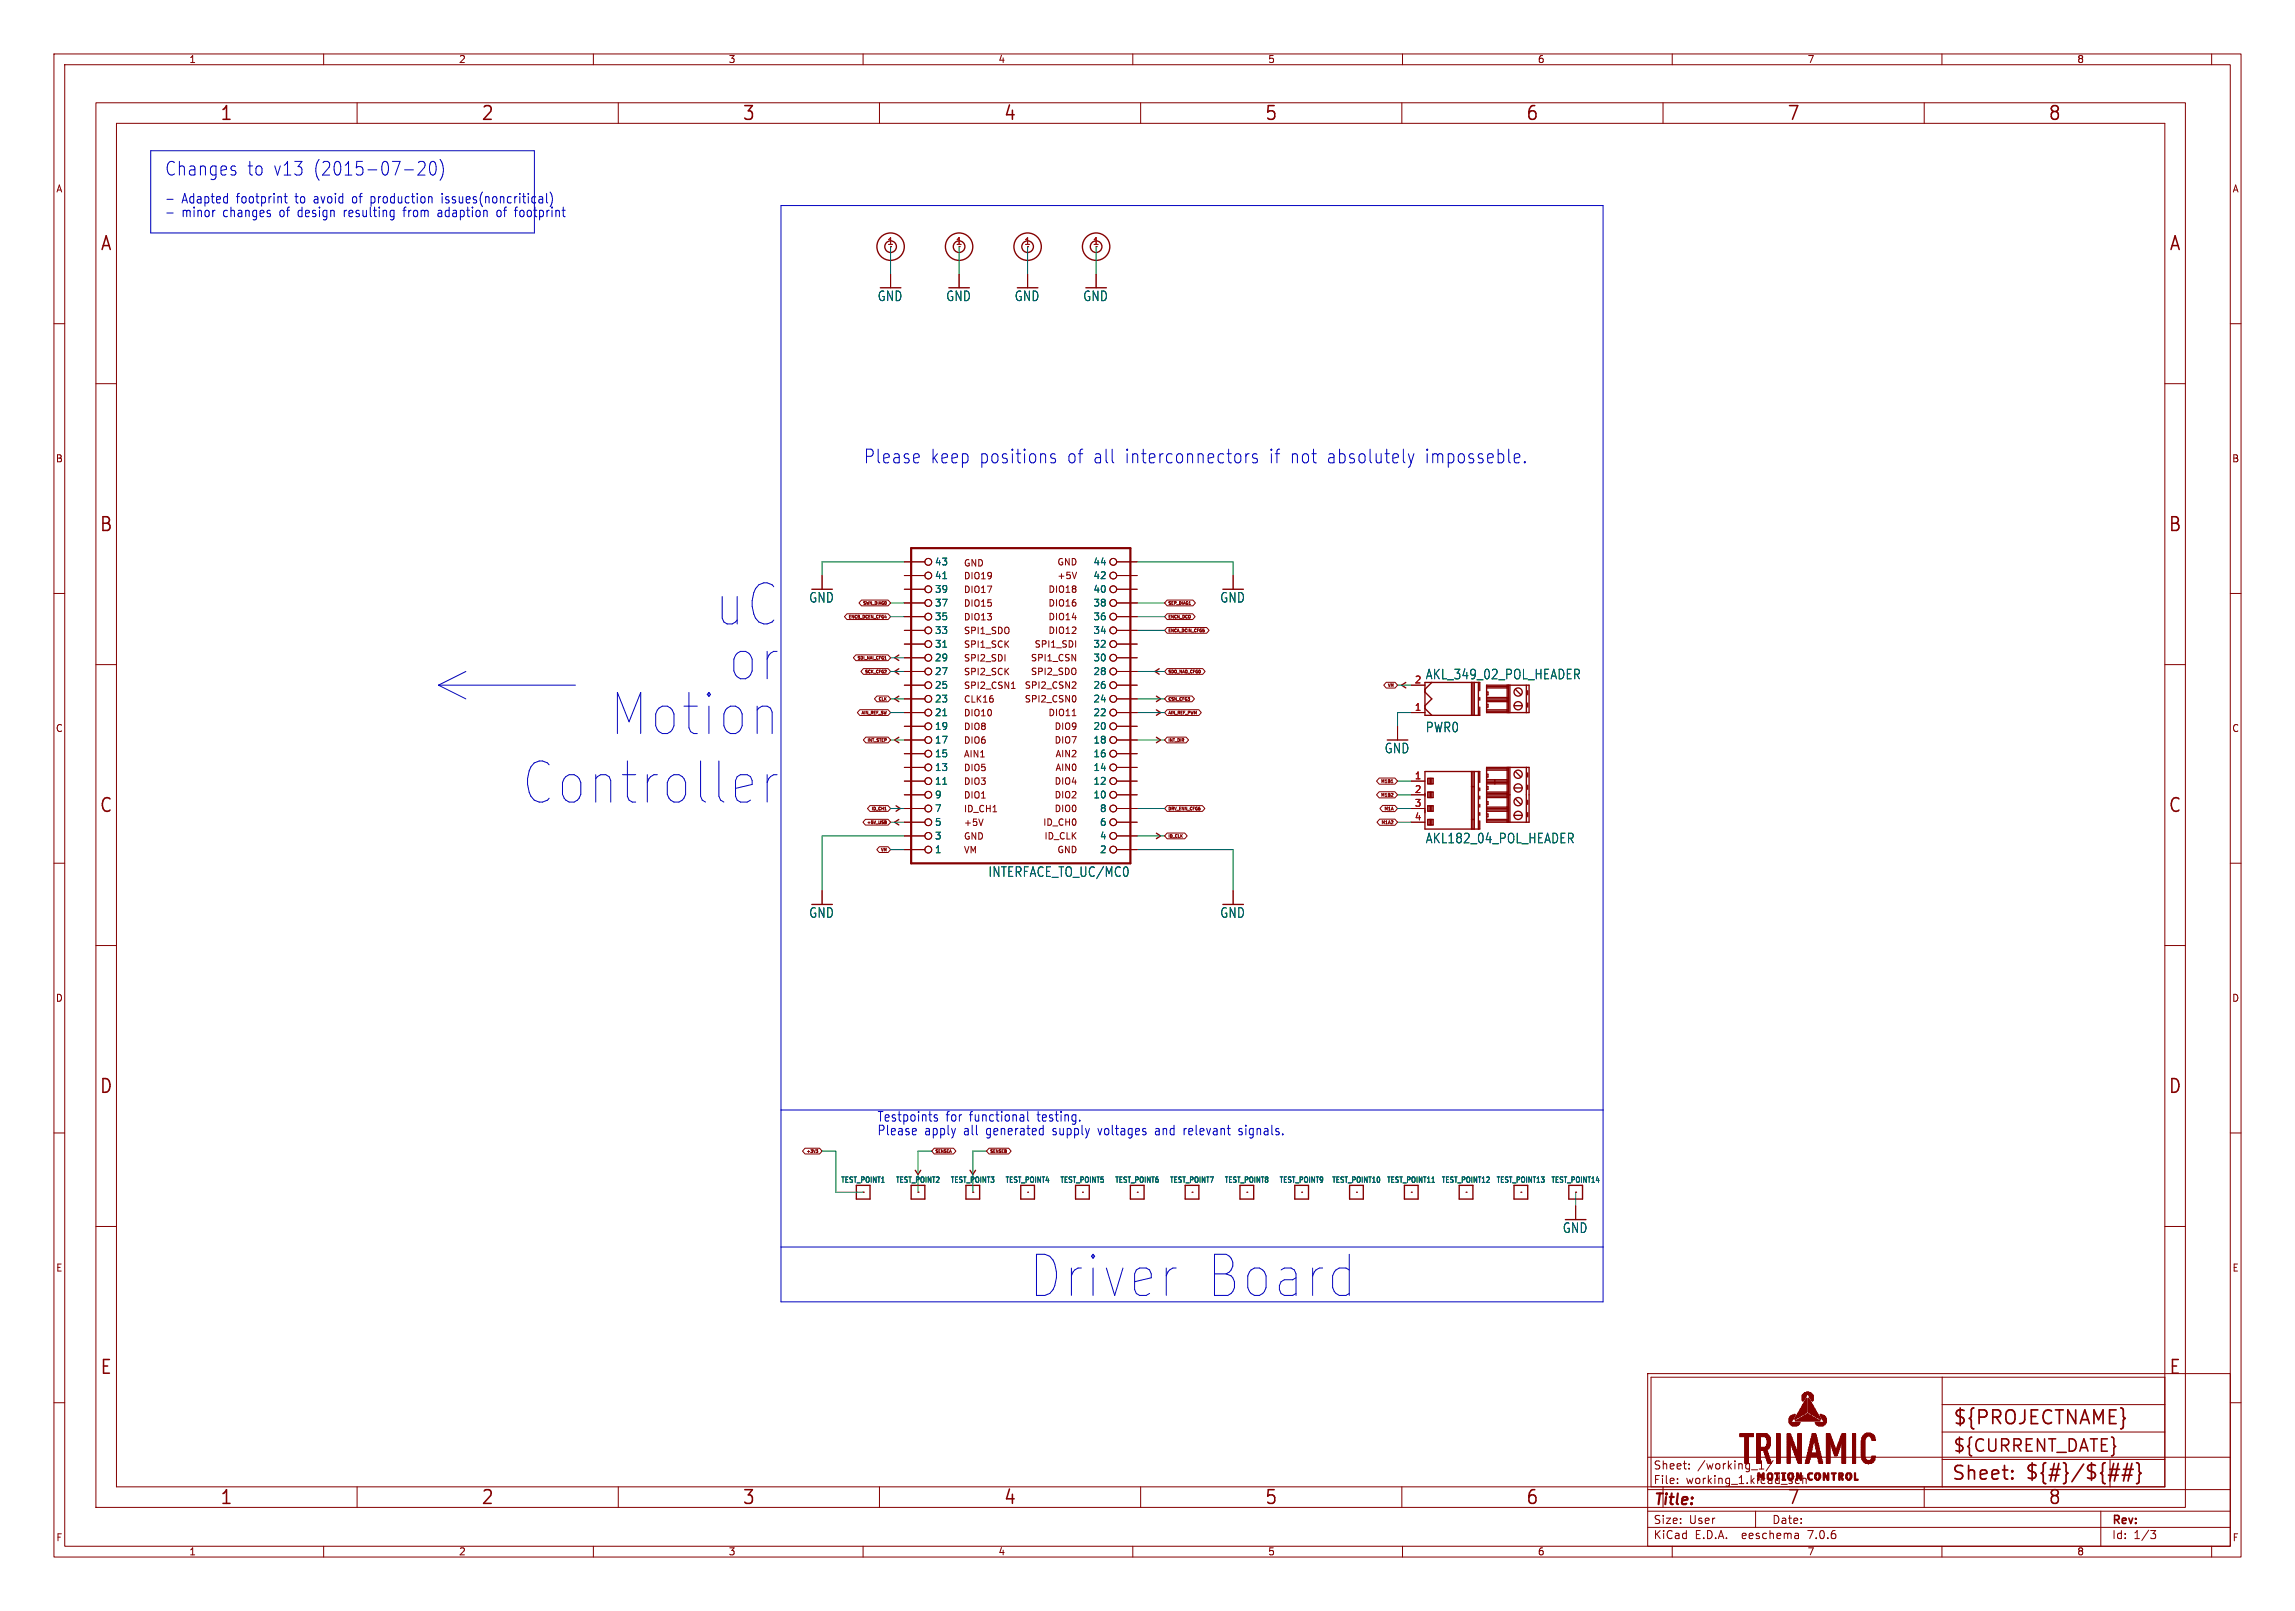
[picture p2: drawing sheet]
<svg xmlns="http://www.w3.org/2000/svg" width="425mm" height="299mm" viewBox="0 0 425 299" stroke-linecap="round" stroke-linejoin="round" font-family="sans-serif">
<defs><g id="words">
<g font-size="10.6" fill="#0000c2">
<text x="133.3" y="116.6">uC</text>
<text x="135.7" y="126.8">or</text>
<text x="113.9" y="136.9">Motion</text>
<text x="97.5" y="149.6">Controller</text>
<text x="190.5" y="241.1">Driver</text>
<text x="222.7" y="241.1">Board</text>
</g>
<g font-size="3.5" fill="#840000">
<text x="40.7" y="22.7">1</text>
<text x="89.1" y="22.7">2</text>
<text x="137.5" y="22.7">3</text>
<text x="186" y="22.7">4</text>
<text x="234.4" y="22.7">5</text>
<text x="282.8" y="22.7">6</text>
<text x="331.2" y="22.7">7</text>
<text x="379.6" y="22.7">8</text>
<text x="18.5" y="46.8">A</text>
<text x="402" y="46.8">A</text>
<text x="18.3" y="98.9">B</text>
<text x="401.9" y="98.9">B</text>
<text x="18.3" y="150.9">C</text>
<text x="401.9" y="150.9">C</text>
<text x="18.3" y="203">D</text>
<text x="401.9" y="203">D</text>
<text x="18.5" y="255.1">E</text>
<text x="402" y="255.1">E</text>
<text x="361.9" y="264.5">${PROJECTNAME}</text>
<text x="361.7" y="274.7">Sheet:</text>
<text x="375.3" y="274.6">${#}/${##}</text>
<text x="40.7" y="279.2">1</text>
<text x="89.1" y="279.2">2</text>
<text x="137.5" y="279.2">3</text>
<text x="186" y="279.2">4</text>
<text x="234.4" y="279.2">5</text>
<text x="282.8" y="279.2">6</text>
<text x="331.2" y="279.2">7</text>
<text x="379.6" y="279.2">8</text>
</g>
<g font-size="3.5" fill="#0000c2">
<text x="30.5" y="32.8">Changes</text>
<text x="45.7" y="32.8">to v13</text>
<text x="58" y="32.8">(2015-07-20)</text>
<text x="160" y="86.1">Please</text>
<text x="172.4" y="86.1">keep</text>
<text x="181.5" y="86.1">positions</text>
<text x="197.7" y="86.1">of all</text>
<text x="208.5" y="86.1">interconnectors</text>
<text x="235.2" y="86.1">if not</text>
<text x="246" y="86.1">absolutely</text>
<text x="264.2" y="86.1">imposseble.</text>
</g>
<text font-size="3.2" fill="#840000" x="361.9" y="269.5">${CURRENT_DATE}</text>
<text font-size="2.8" fill="#840000" x="306.5" y="279.5">Title:</text>
<g font-size="2.5" fill="#0000c2">
<text x="33.7" y="40.4">minor</text>
<text x="33.7" y="37.9">Adapted</text>
<text x="41.4" y="40.4">changes</text>
<text x="43.9" y="37.9">footprint</text>
<text x="52" y="40.4">of</text>
<text x="54.9" y="37.9">to</text>
<text x="55.5" y="40.4">design</text>
<text x="58.4" y="37.9">avoid</text>
<text x="64.1" y="40.4">resulting</text>
<text x="65.7" y="37.9">of</text>
<text x="69.3" y="37.9">production</text>
<text x="75.4" y="40.4">from</text>
<text x="81.9" y="40.4">adaption</text>
<text x="82.6" y="37.9">issues(noncritical)</text>
<text x="93" y="40.4">of</text>
<text x="96.5" y="40.4">footprint</text>
<text x="162.6" y="208">Testpoints</text>
<text x="175.3" y="208">for</text>
<text x="179.8" y="208">functional</text>
<text x="192.5" y="208">testing.</text>
<text x="162.6" y="210.6">Please</text>
<text x="171.4" y="210.6">apply</text>
<text x="178.7" y="210.6">all</text>
<text x="183" y="210.6">generated</text>
<text x="195.4" y="210.6">supply</text>
<text x="204" y="210.6">voltages</text>
<text x="214.7" y="210.6">and</text>
<text x="220.1" y="210.6">relevant</text>
<text x="230.5" y="210.6">signals.</text>
</g>
<g font-size="2.5" fill="#006464">
<text x="162.6" y="56">GND</text>
<text x="175.3" y="56">GND</text>
<text x="188" y="56">GND</text>
<text x="200.7" y="56">GND</text>
<text x="149.9" y="111.9">GND</text>
<text x="226.1" y="111.9">GND</text>
<text x="264.2" y="126.1">AKL_349_02_POL_HEADER</text>
<text x="264.2" y="135.9">PWR0</text>
<text x="256.6" y="139.8">GND</text>
<text x="264.2" y="156.5">AKL182_04_POL_HEADER</text>
<text x="183.1" y="162.7">INTERFACE_TO_UC/MC0</text>
<text x="149.9" y="170.3">GND</text>
<text x="226.1" y="170.3">GND</text>
<text x="289.6" y="228.7">GND</text>
</g>
<g font-size="2.1" fill="#840000">
<text x="306.5" y="275.3">File:</text>
<text x="306.5" y="272.6">Sheet:</text>
<text x="312.5" y="275.3">working_1.kicad_sch</text>
<text x="314.7" y="272.6">/working_1/</text>
<text x="306.5" y="285.5">KiCad</text>
<text x="306.5" y="282.7">Size:</text>
<text x="313.1" y="282.7">User</text>
<text x="314.2" y="285.5">E.D.A.</text>
<text x="323.1" y="285.5">eeschema</text>
<text x="328.4" y="282.7">Date:</text>
<text x="335.4" y="285.5">7.0.6</text>
<text x="391.4" y="282.9">Rev:</text>
<text x="391.4" y="285.5">Id:</text>
<text x="395.5" y="285.5">1/3</text>
</g>
<g font-size="1.8" fill="#840000">
<text x="35" y="11.9">1</text>
<text x="85" y="11.9">2</text>
<text x="135" y="11.9">3</text>
<text x="185" y="11.9">4</text>
<text x="235" y="11.9">5</text>
<text x="285" y="11.9">6</text>
<text x="335" y="11.9">7</text>
<text x="385" y="11.9">8</text>
<text x="10.3" y="35.9">A</text>
<text x="413.8" y="35.9">A</text>
<text x="10.3" y="85.9">B</text>
<text x="413.7" y="85.9">B</text>
<text x="10.3" y="135.9">C</text>
<text x="413.7" y="135.9">C</text>
<text x="10.3" y="185.9">D</text>
<text x="413.7" y="185.9">D</text>
<text x="10.3" y="235.9">E</text>
<text x="413.8" y="235.9">E</text>
<text x="10.3" y="285.9">F</text>
<text x="413.8" y="285.9">F</text>
<text x="35" y="288.5">1</text>
<text x="85" y="288.5">2</text>
<text x="135" y="288.5">3</text>
<text x="185" y="288.5">4</text>
<text x="235" y="288.5">5</text>
<text x="285" y="288.5">6</text>
<text x="335" y="288.5">7</text>
<text x="385" y="288.5">8</text>
</g>
<g font-size="1.8" fill="#a90000">
<text x="164.4" y="45.5">1</text>
<text x="177.1" y="45.5">1</text>
<text x="189.8" y="45.5">1</text>
<text x="202.5" y="45.5">1</text>
<text x="262.2" y="131.8">1</text>
<text x="262.2" y="126.7">2</text>
<text x="262.2" y="144.5">1</text>
<text x="262.2" y="147.1">2</text>
<text x="262.2" y="149.6">3</text>
<text x="262.2" y="152.1">4</text>
</g>
<g font-size="1.8" fill="#006464">
<text x="173.2" y="107.5">41</text>
<text x="173.2" y="105">43</text>
<text x="202.6" y="107.5">42</text>
<text x="202.6" y="105">44</text>
<text x="173.2" y="112.6">37</text>
<text x="173.2" y="110.1">39</text>
<text x="202.6" y="112.6">38</text>
<text x="202.6" y="110.1">40</text>
<text x="173.2" y="117.7">33</text>
<text x="173.2" y="115.2">35</text>
<text x="202.6" y="117.7">34</text>
<text x="202.6" y="115.2">36</text>
<text x="173.2" y="125.3">27</text>
<text x="173.2" y="122.8">29</text>
<text x="173.2" y="120.2">31</text>
<text x="202.6" y="125.3">28</text>
<text x="202.6" y="122.8">30</text>
<text x="202.6" y="120.2">32</text>
<text x="173.2" y="130.4">23</text>
<text x="173.2" y="127.9">25</text>
<text x="202.6" y="130.4">24</text>
<text x="202.6" y="127.9">26</text>
<text x="173.2" y="135.5">19</text>
<text x="173.2" y="132.9">21</text>
<text x="202.6" y="135.5">20</text>
<text x="202.6" y="132.9">22</text>
<text x="173.2" y="143.1">13</text>
<text x="173.2" y="140.6">15</text>
<text x="173.2" y="138">17</text>
<text x="202.6" y="143.1">14</text>
<text x="202.6" y="140.6">16</text>
<text x="202.6" y="138">18</text>
<text x="173.2" y="145.6">11</text>
<text x="173.2" y="148.2">9</text>
<text x="202.6" y="148.2">10</text>
<text x="202.6" y="145.6">12</text>
<text x="173.2" y="155.8">3</text>
<text x="173.2" y="153.3">5</text>
<text x="173.2" y="150.7">7</text>
<text x="203.8" y="155.8">4</text>
<text x="203.8" y="153.3">6</text>
<text x="203.8" y="150.7">8</text>
<text x="173.2" y="158.3">1</text>
<text x="203.8" y="158.3">2</text>
</g>
<g font-size="1.7" fill="#840000">
<text x="178.6" y="107.6">DIO19</text>
<text x="178.6" y="105.2">GND</text>
<text x="195.9" y="107.5">+5V</text>
<text x="195.9" y="105">GND</text>
<text x="178.6" y="112.7">DIO15</text>
<text x="178.6" y="110.1">DIO17</text>
<text x="194.3" y="112.6">DIO16</text>
<text x="194.3" y="110.1">DIO18</text>
<text x="178.6" y="115.2">DIO13</text>
<text x="178.6" y="117.7">SPI1_SDO</text>
<text x="194.3" y="117.7">DIO12</text>
<text x="194.3" y="115.2">DIO14</text>
<text x="178.6" y="120.3">SPI1_SCK</text>
<text x="178.6" y="125.4">SPI2_SCK</text>
<text x="178.6" y="122.8">SPI2_SDI</text>
<text x="191" y="122.8">SPI1_CSN</text>
<text x="191" y="125.3">SPI2_SDO</text>
<text x="191.7" y="120.2">SPI1_SDI</text>
<text x="178.6" y="130.4">CLK16</text>
<text x="178.6" y="127.9">SPI2_CSN1</text>
<text x="189.9" y="130.4">SPI2_CSN0</text>
<text x="189.9" y="127.9">SPI2_CSN2</text>
<text x="178.6" y="133">DIO10</text>
<text x="178.6" y="135.5">DIO8</text>
<text x="194.3" y="132.9">DIO11</text>
<text x="195.4" y="135.5">DIO9</text>
<text x="178.6" y="140.6">AIN1</text>
<text x="178.6" y="143.1">DIO5</text>
<text x="178.6" y="138.1">DIO6</text>
<text x="195.4" y="138">DIO7</text>
<text x="195.6" y="143.1">AIN0</text>
<text x="195.6" y="140.6">AIN2</text>
<text x="178.6" y="148.2">DIO1</text>
<text x="178.6" y="145.7">DIO3</text>
<text x="195.4" y="148.2">DIO2</text>
<text x="195.4" y="145.6">DIO4</text>
<text x="178.6" y="153.3">+5V</text>
<text x="178.6" y="155.8">GND</text>
<text x="178.6" y="150.8">ID_CH1</text>
<text x="193.3" y="153.3">ID_CH0</text>
<text x="193.5" y="155.8">ID_CLK</text>
<text x="195.4" y="150.7">DIO0</text>
<text x="178.6" y="158.4">VM</text>
<text x="195.9" y="158.3">GND</text>
</g>
<g font-size="1.4" fill="#006464">
<text x="155.8" y="219.4">TEST_POINT1</text>
<text x="166" y="219.4">TEST_POINT2</text>
<text x="176.1" y="219.4">TEST_POINT3</text>
<text x="186.3" y="219.4">TEST_POINT4</text>
<text x="196.4" y="219.4">TEST_POINT5</text>
<text x="206.6" y="219.4">TEST_POINT6</text>
<text x="216.8" y="219.4">TEST_POINT7</text>
<text x="226.9" y="219.4">TEST_POINT8</text>
<text x="237.1" y="219.4">TEST_POINT9</text>
<text x="246.8" y="219.4">TEST_POINT10</text>
<text x="257" y="219.4">TEST_POINT11</text>
<text x="267.2" y="219.4">TEST_POINT12</text>
<text x="277.3" y="219.4">TEST_POINT13</text>
<text x="287.5" y="219.4">TEST_POINT14</text>
</g>
<g font-size=".8" fill="#840000">
<text x="255.8" y="145.3">M1B1</text>
<text x="255.8" y="147.9">M1B2</text>
<text x="255.9" y="153">M1A2</text>
<text x="256.4" y="150.4">M1A</text>
</g>
<g font-size=".7" fill="#840000">
<text x="159.8" y="112.3">SWN_DIAG0</text>
<text x="216.5" y="112.3">SEP_DIAG1</text>
<text x="157.1" y="114.8">ENCB_DCEN_CFG4</text>
<text x="216.5" y="114.8">ENCN_DCO</text>
<text x="216.5" y="117.4">ENCA_DCIN_CFG5</text>
<text x="158.7" y="122.5">SDI_NAI_CFG1</text>
<text x="160.1" y="125">SCK_CFG2</text>
<text x="216.5" y="125">SDO_NAO_CFG0</text>
<text x="162.7" y="130.1">CLK</text>
<text x="216.5" y="130.1">CSN_CFG3</text>
<text x="257.1" y="127.5">VM</text>
<text x="159.5" y="132.6">AIN_REF_SW</text>
<text x="160.6" y="137.7">INT_STEP</text>
<text x="216.5" y="137.7">INT_DIR</text>
<text x="216.5" y="132.6">AIN_REF_PWM</text>
<text x="160.5" y="152.9">+5V_USB</text>
<text x="161.4" y="150.4">ID_CH1</text>
<text x="216.5" y="155.5">ID_CLK</text>
<text x="216.5" y="150.4">DRV_ENN_CFG6</text>
<text x="163.1" y="158">VM</text>
<text x="149.3" y="213.9">+3V3</text>
<text x="173.3" y="213.9">SENSEA</text>
<text x="183.5" y="213.9">SENSEB</text>
</g>
</g></defs>
<g fill="none" stroke="#840000" stroke-width=".19">
<path d="M10 10h405.5v278.6h-405.5zM12 12h401.5v274.6h-401.5zM17.8 19.1h387.3v260.3h-387.3zM60 10v2M66.2 19.1v3.8M110 10v2M114.6 19.1v3.8M160 10v2M163 19.1v3.8M210 10v2M211.5 19.1v3.8M259.9 19.1v3.8"/>
<path d="M260 10v2M308.3 19.1v3.8M310 10v2M356.7 19.1v3.8M360 10v2M410 10v2M21.6 22.9h379.7v252.7h-379.7zM10 60h2M165.1 50.8v2.5M177.8 50.8v2.5M190.5 50.8v2.5M203.2 50.8v2.5"/>
<path d="M413.5 60h2M17.8 71.1h3.8M401.3 71.1h3.8M10 110h2M152.4 106.7v2.5M157 113.8h7.6l.5 .5-.5 .5h-7.6l-.5-.5zM159.7 111.2h4.9l.5 .6-.5 .5h-4.9l-.5-.5zM164.1 114l-.1 .4h.3M167.6 119.4h3.8M167.6 116.8h3.8M167.6 114.3h3.8M167.6 111.8h3.8"/>
<path d="M167.6 109.2h3.8M167.6 106.7h3.8M167.6 104.1h3.8M199.6 106.1l-.4 1.2M207 119.4h3.8M207 116.8h3.8M207 114.3h3.8M207 111.8h3.8M207 109.2h3.8M207 106.7h3.8M207 104.1h3.8M216.4 113.8h4.7l.5 .5-.5 .5h-4.7l-.5-.5z"/>
<path d="M216.4 116.3h7.3l.5 .5-.5 .6h-7.3l-.5-.6zM216.4 111.2h4.7l.5 .6-.5 .5h-4.7l-.5-.5zM228.6 106.7v2.5M413.5 110h2M17.8 123.2h3.8M158.7 121.4h5.9l.5 .5-.5 .6h-5.9l-.5-.6zM159.4 131.5h5.2l.5 .6-.5 .5h-5.2l-.5-.5zM160.1 123.9h4.5l.5 .6-.5 .5h-4.5l-.5-.5zM160.5 136.6h4.1l.5 .6-.5 .5h-4.1l-.4-.5zM162.6 129h2l.5 .5-.5 .6h-2l-.5-.6zM164 124.7h.3M164 122.2h.3"/>
<path d="M164.1 121.7v.5M164.3 124.3v.1M167.6 132.1h3.8M167.6 127h3.8M167.6 139.7h3.8M167.6 137.2h3.8M167.6 134.6h3.8M167.6 129.5h3.8M167.6 124.5h3.8M167.6 121.9h3.8M187.5 127.6h.7M198.8 132.7h.7"/>
<path d="M199.3 129l.2 .4-.2 .6M199.3 126.4l.1 .5-.7 .7h.8M207 132.1h3.8M207 127h3.8M207 139.7h3.8M207 137.2h3.8M207 134.6h3.8M207 129.5h3.8M207 124.5h3.8M207 121.9h3.8M216.4 136.6h3.5l.4 .6-.4 .5h-3.5l-.5-.5zM216.4 123.9h6.5l.5 .6-.5 .5h-6.5l-.5-.5z"/>
<path d="M216.4 131.5h5.8l.5 .6-.5 .5h-5.8l-.5-.5zM216.4 129h4.6l.4 .5-.4 .6h-4.6l-.5-.6zM257 126.5h1.6l.5 .5-.5 .5h-1.6l-.5-.5zM259.1 134.6v2.6M261.6 132.1h2.6M261.6 127h2.6M401.3 123.2h3.8M10 160h2M160.4 151.9h4.2l.5 .5-.5 .5h-4.2l-.4-.5zM161.3 149.3h3.3l.5 .6-.5 .5h-3.3l-.5-.5zM163 156.9h1.6l.5 .6-.5 .5h-1.6l-.5-.5zM164 152.4h.2"/>
<path d="M164 152.1l.2 .1v.2M164 150.1h.3M164.1 149.7v.4M164.2 152.4l.1 .2-.3 .1M167.6 144.8h3.8M167.6 147.3h3.8M167.6 149.9h3.8M167.6 152.4h3.8M167.6 157.5h3.8M167.6 142.2h3.8M167.6 154.9h3.8M182.2 151.8l-.4 1.2"/>
<path d="M207 144.8h3.8M207 147.3h3.8M207 149.9h3.8M207 152.4h3.8M207 157.5h3.8M207 142.2h3.8M207 154.9h3.8M216.4 154.4h3.2l.5 .5-.5 .6h-3.2l-.5-.6zM216.4 149.3h6.5l.5 .6-.5 .5h-6.5l-.5-.5zM255.7 144.2h2.9l.5 .6-.5 .5h-2.9l-.5-.5zM255.7 146.8h2.9l.5 .5-.5 .6h-2.9l-.5-.6zM255.8 151.8h2.8l.5 .6-.5 .6h-2.8l-.5-.6z"/>
<path d="M256.3 149.3h2.3l.5 .6-.5 .5h-2.3l-.5-.5zM257.9 145.1h.3M258 144.6l.1-.1v.6M258 147l.2 .2-.3 .4h.3M258.2 152.2v.2l-.3 .3h.3M261.6 144.8h2.6M261.6 147.3h2.6M261.6 149.9h2.6M261.6 152.4h2.6M413.5 160h2M17.8 175.3h3.8M152.4 165.1v2.5"/>
<path d="M228.6 165.1v2.5M401.3 175.3h3.8M10 210h2M149.2 212.8h2.7l.5 .6-.5 .5h-2.7l-.4-.5zM151.3 213.1h.3l-.2 .2 .2 .1v.2h-.3M173.2 212.8h3.5l.5 .6-.5 .5h-3.5l-.5-.5zM183.3 212.8h3.7l.4 .6-.4 .5h-3.7l-.4-.5zM413.5 210h2M17.8 227.3h3.8M160 221h.1M170.2 221h.1M180.3 221h.1"/>
<path d="M190.5 221h.1M200.7 221h.1M210.8 221h.1M221 221h.1M231.1 221h.1M241.3 221h.1M251.5 221h.1M261.6 221h.1M271.8 221h.1M281.9 221h.1M292.1 221h.1M292.1 223.5v2.6"/>
<path d="M401.3 227.3h3.8M10 260h2M305.5 254.6h108v32h-108zM360 255.3v20.3M401.3 255.3h-95.2v20.3M413.5 260h2M66.2 275.6v3.8M114.6 275.6v3.8M163 275.6v3.8M211.5 275.6v3.8M259.9 275.6v3.8M305.5 276.1h108"/>
<path d="M305.5 270.1h108M308.3 275.6v3.8M311 274.8v.2M311 274.1v.1M313.1 272.1v.2M313.1 271.4v.1M326.1 272.3h.9M326.1 271.2l.5-.4v1.5M328.7 270.7l-1.3 1.9M333.6 274.1l-.5-.1-.3 .3 .2 .6h.6M334.2 274.1l.2-.1 .4 .1v.9M334.2 273.5v1.5"/>
<path d="M356.7 275.6v3.8M360 265.4h41.3M360 260.4h41.3M360 270.5h41.3M391.2 270.5v5.1M60 286.6v2M110 286.6v2M160 286.6v2M210 286.6v2M260 286.6v2M305.5 283.1h108M305.5 280.1h108"/>
<path d="M310 286.6v2M325.5 280.1v3M333.3 284.3l.1 .9M333.4 285.1l-.1 .1M333.4 284.5l-.1 .1M360 286.6v2M389.5 280.1v6.5M398.7 283.7h.9l-.5 .6 .4 .1 .1 .5-.3 .3h-.4M410 286.6v2"/>
<circle cx="172.1" cy="114.3" r=".63"/>
<circle cx="172.1" cy="119.4" r=".63"/>
<circle cx="172.1" cy="116.8" r=".63"/>
<circle cx="172.1" cy="109.2" r=".63"/>
<circle cx="172.1" cy="106.7" r=".63"/>
<circle cx="172.1" cy="104.1" r=".63"/>
<circle cx="172.1" cy="111.8" r=".63"/>
<circle cx="206.4" cy="106.7" r=".63"/>
<circle cx="206.4" cy="104.1" r=".63"/>
<circle cx="206.4" cy="111.8" r=".63"/>
<circle cx="206.4" cy="109.2" r=".63"/>
<circle cx="206.4" cy="119.4" r=".63"/>
<circle cx="206.4" cy="114.3" r=".63"/>
<circle cx="206.4" cy="116.8" r=".63"/>
<circle cx="172.1" cy="121.9" r=".63"/>
<circle cx="172.1" cy="129.5" r=".63"/>
<circle cx="172.1" cy="139.7" r=".63"/>
<circle cx="172.1" cy="137.2" r=".63"/>
<circle cx="172.1" cy="127" r=".63"/>
<circle cx="172.1" cy="124.5" r=".63"/>
<circle cx="172.1" cy="132.1" r=".63"/>
<circle cx="172.1" cy="134.6" r=".63"/>
<circle cx="206.4" cy="132.1" r=".63"/>
<circle cx="206.4" cy="129.5" r=".63"/>
<circle cx="206.4" cy="137.2" r=".63"/>
<circle cx="206.4" cy="127" r=".63"/>
<circle cx="206.4" cy="124.5" r=".63"/>
<circle cx="206.4" cy="139.7" r=".63"/>
<circle cx="206.4" cy="134.6" r=".63"/>
<circle cx="206.4" cy="121.9" r=".63"/>
<circle cx="172.1" cy="144.8" r=".63"/>
<circle cx="172.1" cy="149.9" r=".63"/>
<circle cx="172.1" cy="142.2" r=".63"/>
<circle cx="172.1" cy="152.4" r=".63"/>
<circle cx="172.1" cy="154.9" r=".63"/>
<circle cx="172.1" cy="147.3" r=".63"/>
<circle cx="172.1" cy="157.5" r=".63"/>
<circle cx="206.4" cy="147.3" r=".63"/>
<circle cx="206.4" cy="152.4" r=".63"/>
<circle cx="206.4" cy="142.2" r=".63"/>
<circle cx="206.4" cy="149.9" r=".63"/>
<circle cx="206.4" cy="154.9" r=".63"/>
<circle cx="206.4" cy="157.5" r=".63"/>
<circle cx="206.4" cy="144.8" r=".63"/>
</g>
<g fill="none" stroke="#840000" stroke-width=".25">
<path d="M166.6 124l-.7 .5 .7 .5M166.6 129l-.7 .5 .7 .5M166.6 136.7l-.7 .5 .7 .5M166.6 121.4l-.7 .5 .7 .5M214.4 136.7l.7 .5-.7 .5M214.4 131.6l.7 .5-.7 .5M214.4 129l.7 .5-.7 .5M214.9 124l-.8 .5 .8 .5M260.6 126.5l-.8 .5 .8 .5M264.2 131.3l1.2 1.3M264.2 127.8l1.2-1.3h7.4v6.1M264.2 126.5v6.1h10.1v-1.5"/>
<path d="M264.2 128.3l1.2 1.2-1.2 1.3M273 126.5v6.1M273.3 126.5v6.1M274.1 126.5v6.1M274.3 126.5v1.5M274.3 129.3v.5M275.6 128.3h.2v.5h-.2M275.6 130.6h.2v.5h-.2M275.6 131.8h3.8M275.6 131.6h3.8M275.6 130h4.1M275.6 129.8h4.1"/>
<path d="M275.6 129.5h4.1M275.6 129.3h4.1M275.6 127.5h3.8M279.4 127.3v4.8M279.7 127v5.1M279.9 127v5.1M280.7 130.8h1.5M280.9 127.8l1 1M283 127v5.1M283.2 128v.8M283.2 130.3v.8M283.5 127v5.1h-7.9v-4.8"/>
<path d="M166.1 149.4l.8 .5-.8 .5M166.6 151.9l-.7 .5 .7 .5M214.4 154.4l.7 .5-.7 .5M264.7 151.9h1v1h-1zM264.7 149.4h1v1h-1zM264.7 146.8h1v1h-1zM264.7 144.3h1v1h-1zM264.9 144.3v1M264.9 146.8v1M264.9 149.4v1M264.9 151.9v1M265.2 144.3v1"/>
<path d="M265.2 146.8v1M265.2 149.4v1M265.2 151.9v1M265.4 144.3v1M265.4 146.8v1M265.4 149.4v1M265.4 151.9v1M272.8 151.9h.5M272.8 145.8h.5M272.8 143v10.7M273 143v10.7M273.3 143v10.7"/>
<path d="M274.1 143v10.7M274.3 145v-2h-10.1v10.7h10.1v-1.6M274.3 146.1v.5M274.3 147.6v.5M274.3 149.1v.5M274.3 150.6v.5M275.6 142.2h7.9v10.2h-7.9zM275.6 152.1h3.8M275.6 151.9h3.8M275.6 150.9h.2v.5h-.2M275.6 150.4h4.1M275.6 150.1h4.1"/>
<path d="M275.6 149.9h4.1M275.6 149.6h4.1M275.6 148.6h.2v.5h-.2M275.6 147.8h3.8M275.6 147.6h3.8M275.6 147.3h4.3M275.6 147.1h3.8M275.6 146.8h3.8M275.6 145.8h.2v.5h-.2M275.6 145.3h3.8M275.6 145h4.1M275.6 144.8h4.1"/>
<path d="M275.6 144.5h3.8M275.6 143.5h.2v.5h-.2M275.6 142.7h3.8M275.6 142.5h3.8M277.1 144.5v.8M279.4 142.2v10.2M279.7 142.2v10.2M279.9 142.2v10.2M280.7 151.1h1.5M280.7 146.1h1.5M280.9 148.1l1 1M280.9 143l1 1"/>
<path d="M283 142.2v10.2M283.2 143.3v.7M283.2 145.5v.8M283.2 148.3v.8M283.2 150.6v.8M158.7 219.7h2.6v2.6h-2.6zM168.9 219.7h2.5v2.6h-2.5zM169.7 216.9l.5 .8 .5-.8M179.1 219.7h2.5v2.6h-2.5zM179.8 216.9l.5 .8 .5-.8M189.2 219.7h2.6v2.6h-2.6zM199.4 219.7h2.5v2.6h-2.5z"/>
<path d="M209.5 219.7h2.6v2.6h-2.6zM219.7 219.7h2.5v2.6h-2.5zM229.9 219.7h2.5v2.6h-2.5zM240 219.7h2.6v2.6h-2.6zM250.2 219.7h2.5v2.6h-2.5zM260.3 219.7h2.6v2.6h-2.6zM270.5 219.7h2.5v2.6h-2.5zM280.7 219.7h2.5v2.6h-2.5zM290.8 219.7h2.6v2.6h-2.6z"/>
<circle cx="165.1" cy="45.7" r="2.54"/>
<circle cx="165.1" cy="45.7" r="1.08"/>
<circle cx="177.8" cy="45.7" r="2.54"/>
<circle cx="177.8" cy="45.7" r="1.08"/>
<circle cx="190.5" cy="45.7" r="2.54"/>
<circle cx="190.5" cy="45.7" r="1.08"/>
<circle cx="203.2" cy="45.7" r="2.54"/>
<circle cx="203.2" cy="45.7" r="1.08"/>
<circle cx="281.4" cy="130.8" r=".76"/>
<circle cx="281.4" cy="128.3" r=".76"/>
<circle cx="281.4" cy="143.5" r=".76"/>
<circle cx="281.4" cy="148.6" r=".76"/>
<circle cx="281.4" cy="146" r=".76"/>
<circle cx="281.4" cy="151.1" r=".76"/>
</g>
<g fill="none" stroke="#840000" stroke-width=".32">
<path d="M373 273.9l.2 .1-.2 .2M373 273.9l-.1 .1 .1 .2M373 272.6v.2M373 273.9v.3M373 272.6l.2 .1-.2 .1M373 272.6l-.1 .1 .1 .1M390.9 273.4h1.8M391.1 272.3h1.8M392.7 271.2l-.7 3.3M393.4 273.4h1.8M393.6 272.3h1.9M394.4 271.2l-.8 3.3"/>
<path d="M395.2 271.2l-.7 3.3M396.1 271.1l.3 .1 .2 .3v1.2l.3 .4-.3 .3v1.2l-.2 .3-.3 .1"/>
</g>
<g fill="#840000" stroke="#840000" stroke-width=".19">
<path d="M322.5 266.2h2.6v.1h-2.6z"/>
<path d="M322.5 266.1h2.6v.1h-2.6z"/>
<path d="M322.5 265.9h2.6v.2h-2.6z"/>
<path d="M322.5 265.8h2.6v.1h-2.6z"/>
<path d="M322.5 265.7h2.6v.1h-2.6z"/>
<path d="M323.4 270.2h.7v.1h-.7z"/>
<path d="M323.4 270.1h.7v.1h-.7z"/>
<path d="M323.4 270h.7v.1h-.7z"/>
<path d="M323.4 269.9h.7v.1h-.7z"/>
<path d="M323.4 269.8h.7v.1h-.7z"/>
<path d="M323.4 269.6h.7v.2h-.7z"/>
<path d="M323.4 269.5h.7v.1h-.7z"/>
<path d="M323.4 269.4h.7v.1h-.7z"/>
<path d="M323.4 269.3h.7v.1h-.7z"/>
<path d="M323.4 269.2h.7v.1h-.7z"/>
<path d="M323.4 269.1h.7v.1h-.7z"/>
<path d="M323.4 269h.7v.1h-.7z"/>
<path d="M323.4 268.8h.7v.2h-.7z"/>
<path d="M323.4 268.7h.7v.1h-.7z"/>
<path d="M323.4 268.6h.7v.1h-.7z"/>
<path d="M323.4 268.5h.7v.1h-.7z"/>
<path d="M323.4 268.4h.7v.1h-.7z"/>
<path d="M323.4 268.3h.7v.1h-.7z"/>
<path d="M323.4 268.1h.7v.2h-.7z"/>
<path d="M323.4 268h.7v.1h-.7z"/>
<path d="M323.4 267.9h.7v.1h-.7z"/>
<path d="M323.4 267.8h.7v.1h-.7z"/>
<path d="M323.4 267.7h.7v.1h-.7z"/>
<path d="M323.4 267.6h.7v.1h-.7z"/>
<path d="M323.4 267.5h.7v.1h-.7z"/>
<path d="M323.4 267.3h.7v.2h-.7z"/>
<path d="M323.4 267.2h.7v.1h-.7z"/>
<path d="M323.4 267.1h.7v.1h-.7z"/>
<path d="M323.4 267h.7v.1h-.7z"/>
<path d="M323.4 266.9h.7v.1h-.7z"/>
<path d="M323.4 266.8h.7v.1h-.7z"/>
<path d="M323.4 266.6h.7v.2h-.7z"/>
<path d="M323.4 266.5h.7v.1h-.7z"/>
<path d="M323.4 266.4h.7v.1h-.7z"/>
<path d="M323.4 266.3h.7v.1h-.7z"/>
<path d="M325.6 271.1h.7v.2h-.7z"/>
<path d="M325.6 271h.7v.1h-.7z"/>
<path d="M325.6 270.9h.7v.1h-.7z"/>
<path d="M325.6 270.8h.7v.1h-.7z"/>
<path d="M325.6 270.7h.7v.1h-.7z"/>
<path d="M325.6 270.6h.7v.1h-.7z"/>
<path d="M325.6 270.5h.7v.1h-.7z"/>
<path d="M325.6 270.3h.7v.2h-.7z"/>
<path d="M325.6 270.2h.7v.1h-.7z"/>
<path d="M325.6 270.1h.7v.1h-.7z"/>
<path d="M325.6 270h.7v.1h-.7z"/>
<path d="M325.6 269.9h.7v.1h-.7z"/>
<path d="M325.6 269.8h.7v.1h-.7z"/>
<path d="M325.6 269.6h.7v.2h-.7z"/>
<path d="M325.6 269.5h.7v.1h-.7z"/>
<path d="M325.6 269.4h.7v.1h-.7z"/>
<path d="M325.6 269.3h.7v.1h-.7z"/>
<path d="M325.6 269.2h.7v.1h-.7z"/>
<path d="M325.6 269.1h.7v.1h-.7z"/>
<path d="M325.6 269h.7v.1h-.7z"/>
<path d="M325.6 268.8h.7v.2h-.7z"/>
<path d="M325.6 268.7h2v.1h-2z"/>
<path d="M325.6 268.6h2v.1h-2z"/>
<path d="M325.6 268.5h2.2v.1h-2.2z"/>
<path d="M325.6 268.4h2.3v.1h-2.3z"/>
<path d="M325.6 268.3h2.3v.1h-2.3z"/>
<path d="M325.6 268.1h.7v.2h-.7z"/>
<path d="M325.6 268h.7v.1h-.7z"/>
<path d="M325.6 267.9h.7v.1h-.7z"/>
<path d="M325.6 267.8h.7v.1h-.7z"/>
<path d="M325.6 267.7h.7v.1h-.7z"/>
<path d="M325.6 267.6h.7v.1h-.7z"/>
<path d="M325.6 267.5h.7v.1h-.7z"/>
<path d="M325.6 267.3h.7v.2h-.7z"/>
<path d="M325.6 267.2h.7v.1h-.7z"/>
<path d="M325.6 267.1h.7v.1h-.7z"/>
<path d="M325.6 267h.7v.1h-.7z"/>
<path d="M325.6 266.9h.7v.1h-.7z"/>
<path d="M325.6 266.8h.7v.1h-.7z"/>
<path d="M325.6 266.6h.7v.2h-.7z"/>
<path d="M325.6 266.5h.7v.1h-.7z"/>
<path d="M325.6 266.4h.7v.1h-.7z"/>
<path d="M325.6 266.3h.7v.1h-.7z"/>
<path d="M325.6 266.2h2.5v.1h-2.5z"/>
<path d="M325.6 266.1h2.3v.1h-2.3z"/>
<path d="M325.6 265.9h2.2v.2h-2.2z"/>
<path d="M325.6 265.8h2.1v.1h-2.1z"/>
<path d="M325.6 265.7h2v.1h-2z"/>
<path d="M325.9 273h.3v.1h-.3z"/>
<path d="M326.8 273h.2v.1h-.2z"/>
<path d="M326.9 268.8h.7v.2h-.7z"/>
<path d="M327 269.2h.7v.1h-.7z"/>
<path d="M327 269.1h.7v.1h-.7z"/>
<path d="M327 269h.6v.1h-.6z"/>
<path d="M327.1 269.5h.7v.1h-.7z"/>
<path d="M327.1 269.4h.7v.1h-.7z"/>
<path d="M327.1 269.3h.6v.1h-.6z"/>
<path d="M327.3 269.9h.6v.1h-.6z"/>
<path d="M327.3 269.8h.6v.1h-.6z"/>
<path d="M327.3 269.6h.5v.2h-.5z"/>
<path d="M327.3 268.1h.8v.2h-.8z"/>
<path d="M327.3 266.3h.8v.1h-.8z"/>
<path d="M327.4 270.2h.7v.1h-.7z"/>
<path d="M327.4 270.1h.7v.1h-.7z"/>
<path d="M327.4 270h.5v.1h-.5z"/>
<path d="M327.4 268h.7v.1h-.7z"/>
<path d="M327.4 266.4h.8v.1h-.8z"/>
<path d="M327.5 270.6h.7v.1h-.7z"/>
<path d="M327.5 270.5h.7v.1h-.7z"/>
<path d="M327.5 270.3h.6v.2h-.6z"/>
<path d="M327.5 267.9h.7v.1h-.7z"/>
<path d="M327.5 267.8h.7v.1h-.7z"/>
<path d="M327.5 267.7h.7v.1h-.7z"/>
<path d="M327.5 266.8h.7v.1h-.7z"/>
<path d="M327.5 266.6h.7v.2h-.7z"/>
<path d="M327.5 266.5h.7v.1h-.7z"/>
<path d="M327.6 270.9h.7v.1h-.7z"/>
<path d="M327.6 270.8h.7v.1h-.7z"/>
<path d="M327.6 270.7h.6v.1h-.6z"/>
<path d="M327.6 267.6h.6v.1h-.6z"/>
<path d="M327.6 267.5h.6v.1h-.6z"/>
<path d="M327.6 267.3h.6v.2h-.6z"/>
<path d="M327.6 267.2h.6v.1h-.6z"/>
<path d="M327.6 267.1h.6v.1h-.6z"/>
<path d="M327.6 267h.6v.1h-.6z"/>
<path d="M327.6 266.9h.6v.1h-.6z"/>
<path d="M327.7 271.1h.7v.2h-.7z"/>
<path d="M327.7 271h.6v.1h-.6z"/>
<path d="M327.8 273h.6v.1h-.6z"/>
<path d="M329 273h.9v.1h-.9z"/>
<path d="M329.3 271.1h.7v.2h-.7z"/>
<path d="M329.3 271h.7v.1h-.7z"/>
<path d="M329.3 270.9h.7v.1h-.7z"/>
<path d="M329.3 270.8h.7v.1h-.7z"/>
<path d="M329.3 270.7h.7v.1h-.7z"/>
<path d="M329.3 270.6h.7v.1h-.7z"/>
<path d="M329.3 270.5h.7v.1h-.7z"/>
<path d="M329.3 270.3h.7v.2h-.7z"/>
<path d="M329.3 270.2h.7v.1h-.7z"/>
<path d="M329.3 270.1h.7v.1h-.7z"/>
<path d="M329.3 270h.7v.1h-.7z"/>
<path d="M329.3 269.9h.7v.1h-.7z"/>
<path d="M329.3 269.8h.7v.1h-.7z"/>
<path d="M329.3 269.6h.7v.2h-.7z"/>
<path d="M329.3 269.5h.7v.1h-.7z"/>
<path d="M329.3 269.4h.7v.1h-.7z"/>
<path d="M329.3 269.3h.7v.1h-.7z"/>
<path d="M329.3 269.2h.7v.1h-.7z"/>
<path d="M329.3 269.1h.7v.1h-.7z"/>
<path d="M329.3 269h.7v.1h-.7z"/>
<path d="M329.3 268.8h.7v.2h-.7z"/>
<path d="M329.3 268.7h.7v.1h-.7z"/>
<path d="M329.3 268.6h.7v.1h-.7z"/>
<path d="M329.3 268.5h.7v.1h-.7z"/>
<path d="M329.3 268.4h.7v.1h-.7z"/>
<path d="M329.3 268.3h.7v.1h-.7z"/>
<path d="M329.3 268.1h.7v.2h-.7z"/>
<path d="M329.3 268h.7v.1h-.7z"/>
<path d="M329.3 267.9h.7v.1h-.7z"/>
<path d="M329.3 267.8h.7v.1h-.7z"/>
<path d="M329.3 267.7h.7v.1h-.7z"/>
<path d="M329.3 267.6h.7v.1h-.7z"/>
<path d="M329.3 267.5h.7v.1h-.7z"/>
<path d="M329.3 267.3h.7v.2h-.7z"/>
<path d="M329.3 267.2h.7v.1h-.7z"/>
<path d="M329.3 267.1h.7v.1h-.7z"/>
<path d="M329.3 267h.7v.1h-.7z"/>
<path d="M329.3 266.9h.7v.1h-.7z"/>
<path d="M329.3 266.8h.7v.1h-.7z"/>
<path d="M329.3 266.6h.7v.2h-.7z"/>
<path d="M329.3 266.5h.7v.1h-.7z"/>
<path d="M329.3 266.4h.7v.1h-.7z"/>
<path d="M329.3 266.3h.7v.1h-.7z"/>
<path d="M329.3 266.2h.7v.1h-.7z"/>
<path d="M329.3 266.1h.7v.1h-.7z"/>
<path d="M329.3 265.9h.7v.2h-.7z"/>
<path d="M329.3 265.8h.7v.1h-.7z"/>
<path d="M329.3 265.7h.7v.1h-.7z"/>
<path d="M330.3 273h.8v.1h-.8z"/>
<path d="M331.3 271.1h.6v.2h-.6z"/>
<path d="M331.3 271h.6v.1h-.6z"/>
<path d="M331.3 270.9h.6v.1h-.6z"/>
<path d="M331.3 270.8h.6v.1h-.6z"/>
<path d="M331.3 270.7h.6v.1h-.6z"/>
<path d="M331.3 270.6h.6v.1h-.6z"/>
<path d="M331.3 270.5h.6v.1h-.6z"/>
<path d="M331.3 270.3h.6v.2h-.6z"/>
<path d="M331.3 270.2h.6v.1h-.6z"/>
<path d="M331.3 270.1h.6v.1h-.6z"/>
<path d="M331.3 270h.6v.1h-.6z"/>
<path d="M331.3 269.9h.6v.1h-.6z"/>
<path d="M331.3 269.8h.6v.1h-.6z"/>
<path d="M331.3 269.6h.6v.2h-.6z"/>
<path d="M331.3 269.5h.6v.1h-.6z"/>
<path d="M331.3 269.4h.6v.1h-.6z"/>
<path d="M331.3 269.3h.6v.1h-.6z"/>
<path d="M331.3 269.2h.6v.1h-.6z"/>
<path d="M331.3 269.1h.6v.1h-.6z"/>
<path d="M331.3 269h.6v.1h-.6z"/>
<path d="M331.3 268.8h.6v.2h-.6z"/>
<path d="M331.3 268.7h.6v.1h-.6z"/>
<path d="M331.3 268.6h.6v.1h-.6z"/>
<path d="M331.3 268.5h.6v.1h-.6z"/>
<path d="M331.3 268.4h.6v.1h-.6z"/>
<path d="M331.3 268.3h.6v.1h-.6z"/>
<path d="M331.3 268.1h.6v.2h-.6z"/>
<path d="M331.3 268h.6v.1h-.6z"/>
<path d="M331.3 267.9h.6v.1h-.6z"/>
<path d="M331.3 267.8h.6v.1h-.6z"/>
<path d="M331.3 267.7h.6v.1h-.6z"/>
<path d="M331.3 267.6h.6v.1h-.6z"/>
<path d="M331.3 267.5h1.3v.1h-1.3z"/>
<path d="M331.3 267.3h1.3v.2h-1.3z"/>
<path d="M331.3 267.2h1.2v.1h-1.2z"/>
<path d="M331.3 267.1h1.2v.1h-1.2z"/>
<path d="M331.3 267h1v.1h-1z"/>
<path d="M331.3 266.9h1v.1h-1z"/>
<path d="M331.3 266.8h1v.1h-1z"/>
<path d="M331.3 266.6h.9v.2h-.9z"/>
<path d="M331.3 266.5h.9v.1h-.9z"/>
<path d="M331.3 266.4h.9v.1h-.9z"/>
<path d="M331.3 266.3h.8v.1h-.8z"/>
<path d="M331.3 266.2h.8v.1h-.8z"/>
<path d="M331.3 266.1h.7v.1h-.7z"/>
<path d="M331.3 265.9h.7v.2h-.7z"/>
<path d="M331.3 265.8h.7v.1h-.7z"/>
<path d="M331.3 265.7h.6v.1h-.6z"/>
<path d="M331.6 273h.7v.1h-.7z"/>
<path d="M331.6 263.6h2.1v.2h-2.1z"/>
<path d="M331.6 263.5h.5v.1h-.5z"/>
<path d="M331.6 263.4h.5v.1h-.5z"/>
<path d="M331.6 263.3h.6v.1h-.6z"/>
<path d="M331.6 263.2h.6v.1h-.6z"/>
<path d="M331.6 263.1h.7v.1h-.7z"/>
<path d="M331.6 262.9h.9v.2h-.9z"/>
<path d="M331.6 262.8h.9v.1h-.9z"/>
<path d="M331.8 263.8h1.8v.1h-1.8z"/>
<path d="M331.8 262.7h.8v.1h-.8z"/>
<path d="M331.8 262.6h.8v.1h-.8z"/>
<path d="M331.9 264h1.6v.1h-1.6z"/>
<path d="M331.9 263.9h1.7v.1h-1.7z"/>
<path d="M331.9 262.5h.8v.1h-.8z"/>
<path d="M332 267.7h.7v.1h-.7z"/>
<path d="M332 267.6h.6v.1h-.6z"/>
<path d="M332 262.4h.7v.1h-.7z"/>
<path d="M332.1 267.9h.6v.1h-.6z"/>
<path d="M332.1 267.8h.6v.1h-.6z"/>
<path d="M332.1 264.1h1.3v.1h-1.3z"/>
<path d="M332.2 273.7h.4v.1h-.4z"/>
<path d="M332.2 273.6h.4v.1h-.4z"/>
<path d="M332.2 268.3h.7v.1h-.7z"/>
<path d="M332.2 268.1h.6v.2h-.6z"/>
<path d="M332.2 268h.6v.1h-.6z"/>
<path d="M332.2 264.2h.9v.1h-.9z"/>
<path d="M332.2 262.3h.6v.1h-.6z"/>
<path d="M332.3 268.6h.7v.1h-.7z"/>
<path d="M332.3 268.5h.6v.1h-.6z"/>
<path d="M332.3 268.4h.6v.1h-.6z"/>
<path d="M332.5 268.8h.5v.2h-.5z"/>
<path d="M332.5 268.7h.5v.1h-.5z"/>
<path d="M332.6 269.2h1.4v.1h-1.4z"/>
<path d="M332.6 269.1h.5v.1h-.5z"/>
<path d="M332.6 269h.5v.1h-.5z"/>
<path d="M332.6 262.1h.2v.2h-.2z"/>
<path d="M332.7 269.5h1.3v.1h-1.3z"/>
<path d="M332.7 269.4h1.3v.1h-1.3z"/>
<path d="M332.7 269.3h1.3v.1h-1.3z"/>
<path d="M332.7 262.9h.2v.2h-.2z"/>
<path d="M332.8 269.8h1.2v.1h-1.2z"/>
<path d="M332.8 269.6h1.2v.2h-1.2z"/>
<path d="M332.8 263.3h4.6v.1h-4.6z"/>
<path d="M332.8 262.8h.2v.1h-.2z"/>
<path d="M332.8 262.7h.5v.1h-.5z"/>
<path d="M332.9 270.1h1.1v.1h-1.1z"/>
<path d="M332.9 270h1.1v.1h-1.1z"/>
<path d="M332.9 269.9h1.1v.1h-1.1z"/>
<path d="M332.9 262.6h.6v.1h-.6z"/>
<path d="M332.9 262.5h.8v.1h-.8z"/>
<path d="M333 274.3h.3v.1h-.3z"/>
<path d="M333 274.1h.3v.2h-.3z"/>
<path d="M333 274h.3v.1h-.3z"/>
<path d="M333 273.9h.3v.1h-.3z"/>
<path d="M333 273.8h.3v.1h-.3z"/>
<path d="M333 273.7h.3v.1h-.3z"/>
<path d="M333 273.6h.3v.1h-.3z"/>
<path d="M333 273.5h.6v.1h-.6z"/>
<path d="M333 273.3h.5v.2h-.5z"/>
<path d="M333 273.2h.5v.1h-.5z"/>
<path d="M333 273.1h.4v.1h-.4z"/>
<path d="M333 273h.4v.1h-.4z"/>
<path d="M333 270.5h1v.1h-1z"/>
<path d="M333 270.3h1v.2h-1z"/>
<path d="M333 270.2h1v.1h-1z"/>
<path d="M333 263.2h4.2v.1h-4.2z"/>
<path d="M333 262.4h.8v.1h-.8z"/>
<path d="M333.1 270.7h.9v.1h-.9z"/>
<path d="M333.1 270.6h.9v.1h-.9z"/>
<path d="M333.1 262.3h1v.1h-1z"/>
<path d="M333.1 262.1h1.2v.2h-1.2z"/>
<path d="M333.3 271h.7v.1h-.7z"/>
<path d="M333.3 270.9h.7v.1h-.7z"/>
<path d="M333.3 270.8h.7v.1h-.7z"/>
<path d="M333.3 269.1h.7v.1h-.7z"/>
<path d="M333.3 269h.7v.1h-.7z"/>
<path d="M333.3 268.8h.7v.2h-.7z"/>
<path d="M333.3 268.7h.7v.1h-.7z"/>
<path d="M333.3 268.6h.7v.1h-.7z"/>
<path d="M333.3 268.5h.7v.1h-.7z"/>
<path d="M333.3 268.4h.7v.1h-.7z"/>
<path d="M333.3 268.3h.7v.1h-.7z"/>
<path d="M333.3 268.1h.7v.2h-.7z"/>
<path d="M333.3 268h.7v.1h-.7z"/>
<path d="M333.3 267.9h.7v.1h-.7z"/>
<path d="M333.3 267.8h.7v.1h-.7z"/>
<path d="M333.3 267.7h.7v.1h-.7z"/>
<path d="M333.3 267.6h.7v.1h-.7z"/>
<path d="M333.3 267.5h.7v.1h-.7z"/>
<path d="M333.3 267.3h.7v.2h-.7z"/>
<path d="M333.3 267.2h.7v.1h-.7z"/>
<path d="M333.3 267.1h.7v.1h-.7z"/>
<path d="M333.3 267h.7v.1h-.7z"/>
<path d="M333.3 266.9h.7v.1h-.7z"/>
<path d="M333.3 266.8h.7v.1h-.7z"/>
<path d="M333.3 266.6h.7v.2h-.7z"/>
<path d="M333.3 266.5h.7v.1h-.7z"/>
<path d="M333.3 266.4h.7v.1h-.7z"/>
<path d="M333.3 266.3h.7v.1h-.7z"/>
<path d="M333.3 266.2h.7v.1h-.7z"/>
<path d="M333.3 266.1h.7v.1h-.7z"/>
<path d="M333.3 265.9h.7v.2h-.7z"/>
<path d="M333.3 265.8h.7v.1h-.7z"/>
<path d="M333.3 265.7h.7v.1h-.7z"/>
<path d="M333.3 263.1h3.7v.1h-3.7z"/>
<path d="M333.3 262h1.2v.1h-1.2z"/>
<path d="M333.3 261.9h1.3v.1h-1.3z"/>
<path d="M333.4 273.7h.6v.1h-.6z"/>
<path d="M333.4 273.6h.2v.1h-.2z"/>
<path d="M333.4 271.1h.6v.2h-.6z"/>
<path d="M333.4 261.8h1.5v.1h-1.5z"/>
<path d="M333.5 273.9h.5v.1h-.5z"/>
<path d="M333.5 273.8h.5v.1h-.5z"/>
<path d="M333.5 262.9h3.2v.2h-3.2z"/>
<path d="M333.5 261.7h1.5v.1h-1.5z"/>
<path d="M333.5 261.6h1.5v.1h-1.5z"/>
<path d="M333.6 274h.4v.1h-.4z"/>
<path d="M333.6 262.8h3v.1h-3z"/>
<path d="M333.6 261.4h1.4v.2h-1.4z"/>
<path d="M333.6 261.3h1.4v.1h-1.4z"/>
<path d="M333.7 274.3h.3v.1h-.3z"/>
<path d="M333.7 274.1h.3v.2h-.3z"/>
<path d="M333.7 273.6h.3v.1h-.3z"/>
<path d="M333.7 273.5h.3v.1h-.3z"/>
<path d="M333.7 273.3h.3v.2h-.3z"/>
<path d="M333.7 273.2h.3v.1h-.3z"/>
<path d="M333.7 273.1h.3v.1h-.3z"/>
<path d="M333.7 273h.3v.1h-.3z"/>
<path d="M333.7 261.2h1.3v.1h-1.3z"/>
<path d="M333.7 261.1h1.3v.1h-1.3z"/>
<path d="M333.8 262.7h2.6v.1h-2.6z"/>
<path d="M333.8 261h1.2v.1h-1.2z"/>
<path d="M334 260.9h1v.1h-1z"/>
<path d="M334 260.8h1v.1h-1z"/>
<path d="M334.1 262.6h2v.1h-2z"/>
<path d="M334.1 260.6h.9v.2h-.9z"/>
<path d="M334.1 260.5h.9v.1h-.9z"/>
<path d="M334.1 259.5h.3v.1h-.3z"/>
<path d="M334.1 259.4h.3v.1h-.3z"/>
<path d="M334.1 259.3h.4v.1h-.4z"/>
<path d="M334.1 259.1h.5v.2h-.5z"/>
<path d="M334.1 259h.5v.1h-.5z"/>
<path d="M334.1 258.9h.7v.1h-.7z"/>
<path d="M334.1 258.8h.7v.1h-.7z"/>
<path d="M334.1 258.7h.8v.1h-.8z"/>
<path d="M334.1 258.6h.8v.1h-.8z"/>
<path d="M334.2 260.4h.8v.1h-.8z"/>
<path d="M334.2 260.3h.8v.1h-.8z"/>
<path d="M334.2 259.6l.1 .1z"/>
<path d="M334.2 258.4h.8v.2h-.8z"/>
<path d="M334.3 262.5h1.6v.1h-1.6z"/>
<path d="M334.3 260.2h.7v.1h-.7z"/>
<path d="M334.3 258.3h1.6v.1h-1.6z"/>
<path d="M334.4 262.4h1.4v.1h-1.4z"/>
<path d="M334.4 260.1h.6v.1h-.6z"/>
<path d="M334.4 259.9h.6v.2h-.6z"/>
<path d="M334.4 258.2h1.4v.1h-1.4z"/>
<path d="M334.5 259.8h.5v.1h-.5z"/>
<path d="M334.5 259.7h.5v.1h-.5z"/>
<path d="M334.5 258.1h1.2v.1h-1.2z"/>
<path d="M334.6 271.1h.7v.2h-.7z"/>
<path d="M334.6 262.3h1v.1h-1z"/>
<path d="M334.6 259.6h.4v.1h-.4z"/>
<path d="M334.6 259.5h.4v.1h-.4z"/>
<path d="M334.8 271h.5v.1h-.5z"/>
<path d="M334.8 270.9h.7v.1h-.7z"/>
<path d="M334.8 270.8h.7v.1h-.7z"/>
<path d="M334.8 270.7h.7v.1h-.7z"/>
<path d="M334.8 270.6h.7v.1h-.7z"/>
<path d="M334.8 259.4h.2v.1h-.2z"/>
<path d="M334.9 270.5h.7v.1h-.7z"/>
<path d="M334.9 270.3h.7v.2h-.7z"/>
<path d="M334.9 270.2h.7v.1h-.7z"/>
<path d="M334.9 270.1h.7v.1h-.7z"/>
<path d="M334.9 262.1h.4v.2h-.4z"/>
<path d="M334.9 259.3l.1 .1z"/>
<path d="M334.9 259.1l.1 .2z"/>
<path d="M334.9 258h.4v.1h-.4z"/>
<path d="M335 270h.6v.1h-.6z"/>
<path d="M335 269.9h2.6v.1h-2.6z"/>
<path d="M335 269.8h2.5v.1h-2.5z"/>
<path d="M335 269.6h2.5v.2h-2.5z"/>
<path d="M335 262h.2v.1h-.2z"/>
<path d="M335.1 273.9h.4v.1h-.4z"/>
<path d="M335.1 273.8h.2v.1h-.2z"/>
<path d="M335.1 273.7h.2v.1h-.2z"/>
<path d="M335.1 273.6h.2v.1h-.2z"/>
<path d="M335.1 273.5h.2v.1h-.2z"/>
<path d="M335.1 273.3h.2v.2h-.2z"/>
<path d="M335.1 273.2h.4v.1h-.4z"/>
<path d="M335.1 269.5h2.4v.1h-2.4z"/>
<path d="M335.1 269.4h2.4v.1h-2.4z"/>
<path d="M335.1 269.3h2.3v.1h-2.3z"/>
<path d="M335.1 269.2h.7v.1h-.7z"/>
<path d="M335.2 274.1h.8v.2h-.8z"/>
<path d="M335.2 274h.3v.1h-.3z"/>
<path d="M335.2 273.1h.5v.1h-.5z"/>
<path d="M335.2 269.1h.6v.1h-.6z"/>
<path d="M335.2 269h.6v.1h-.6z"/>
<path d="M335.2 268.8h.6v.2h-.6z"/>
<path d="M335.2 268.7h.7v.1h-.7z"/>
<path d="M335.2 268.6h.7v.1h-.7z"/>
<path d="M335.2 261.7h1.5v.1h-1.5z"/>
<path d="M335.2 261.6h1.5v.1h-1.5z"/>
<path d="M335.2 261.4h1.4v.2h-1.4z"/>
<path d="M335.2 261.3h1.4v.1h-1.4z"/>
<path d="M335.2 261.2h1.3v.1h-1.3z"/>
<path d="M335.2 261.1h1.3v.1h-1.3z"/>
<path d="M335.2 261h1.2v.1h-1.2z"/>
<path d="M335.2 260.9h1.1v.1h-1.1z"/>
<path d="M335.2 260.8h1.1v.1h-1.1z"/>
<path d="M335.2 260.6h.9v.2h-.9z"/>
<path d="M335.2 260.5h.9v.1h-.9z"/>
<path d="M335.2 260.4h.8v.1h-.8z"/>
<path d="M335.2 260.3h.8v.1h-.8z"/>
<path d="M335.2 260.2h.7v.1h-.7z"/>
<path d="M335.2 260.1h.6v.1h-.6z"/>
<path d="M335.2 259.9h.6v.2h-.6z"/>
<path d="M335.2 259.8h.5v.1h-.5z"/>
<path d="M335.2 259.7h.5v.1h-.5z"/>
<path d="M335.2 259.6h.4v.1h-.4z"/>
<path d="M335.2 259.5h.4v.1h-.4z"/>
<path d="M335.2 259.4h.3v.1h-.3z"/>
<path d="M335.2 259.3l.1 .1z"/>
<path d="M335.2 259.1l.1 .2z"/>
<path d="M335.2 258.4h.8v.2h-.8z"/>
<path d="M335.3 273h.7v.1h-.7z"/>
<path d="M335.3 268.5h.6v.1h-.6z"/>
<path d="M335.3 268.4h.6v.1h-.6z"/>
<path d="M335.3 268.3h.6v.1h-.6z"/>
<path d="M335.3 268.1h.7v.2h-.7z"/>
<path d="M335.3 261.8h1.5v.1h-1.5z"/>
<path d="M335.3 258.7h.8v.1h-.8z"/>
<path d="M335.3 258.6h.8v.1h-.8z"/>
<path d="M335.5 274.3h.4v.1h-.4z"/>
<path d="M335.5 268h.5v.1h-.5z"/>
<path d="M335.5 267.9h.5v.1h-.5z"/>
<path d="M335.5 267.8h.5v.1h-.5z"/>
<path d="M335.5 267.7h.5v.1h-.5z"/>
<path d="M335.5 258.9h.6v.1h-.6z"/>
<path d="M335.5 258.8h.6v.1h-.6z"/>
<path d="M335.6 267.6h.5v.1h-.5z"/>
<path d="M335.6 267.5h.5v.1h-.5z"/>
<path d="M335.6 267.3h.5v.2h-.5z"/>
<path d="M335.6 267.2h.5v.1h-.5z"/>
<path d="M335.6 267.1h.5v.1h-.5z"/>
<path d="M335.6 261.9h1.4v.1h-1.4z"/>
<path d="M335.6 259.1h.5v.2h-.5z"/>
<path d="M335.6 259h.5v.1h-.5z"/>
<path d="M335.7 267h.6v.1h-.6z"/>
<path d="M335.7 266.9h.6v.1h-.6z"/>
<path d="M335.7 266.8h1.1v.1h-1.1z"/>
<path d="M335.7 266.6h1.1v.2h-1.1z"/>
<path d="M335.7 262h1.3v.1h-1.3z"/>
<path d="M335.7 259.3h.4v.1h-.4z"/>
<path d="M335.8 273.1h.2v.1h-.2z"/>
<path d="M335.8 266.5h1v.1h-1z"/>
<path d="M335.8 266.4h1v.1h-1z"/>
<path d="M335.8 266.3h.9v.1h-.9z"/>
<path d="M335.8 266.2h.9v.1h-.9z"/>
<path d="M335.8 259.5h.3v.1h-.3z"/>
<path d="M335.8 259.4h.3v.1h-.3z"/>
<path d="M335.9 266.1h.8v.1h-.8z"/>
<path d="M335.9 265.9h.8v.2h-.8z"/>
<path d="M335.9 265.8h.7v.1h-.7z"/>
<path d="M335.9 265.7h.7v.1h-.7z"/>
<path d="M335.9 262.1h1.2v.2h-1.2z"/>
<path d="M335.9 259.6l.1 .1z"/>
<path d="M336.1 262.3h1v.1h-1z"/>
<path d="M336.4 273.9h.3v.1h-.3z"/>
<path d="M336.4 273.8h.3v.1h-.3z"/>
<path d="M336.4 273.7h.2v.1h-.2z"/>
<path d="M336.4 273.6h.2v.1h-.2z"/>
<path d="M336.4 273.5h.3v.1h-.3z"/>
<path d="M336.4 273.3h.3v.2h-.3z"/>
<path d="M336.4 267.3h.6v.2h-.6z"/>
<path d="M336.4 267.2h.6v.1h-.6z"/>
<path d="M336.4 267.1h.6v.1h-.6z"/>
<path d="M336.4 267h.6v.1h-.6z"/>
<path d="M336.4 266.9h.6v.1h-.6z"/>
<path d="M336.4 262.4h.8v.1h-.8z"/>
<path d="M336.5 274h.2v.1h-.2z"/>
<path d="M336.5 273.2h.2v.1h-.2z"/>
<path d="M336.5 273.1h.9v.1h-.9z"/>
<path d="M336.5 267.9h.7v.1h-.7z"/>
<path d="M336.5 267.8h.6v.1h-.6z"/>
<path d="M336.5 267.7h.6v.1h-.6z"/>
<path d="M336.5 267.6h.6v.1h-.6z"/>
<path d="M336.5 267.5h.6v.1h-.6z"/>
<path d="M336.5 263.6h2.1v.2h-2.1z"/>
<path d="M336.5 262.5h.8v.1h-.8z"/>
<path d="M336.6 274.1h.7v.2h-.7z"/>
<path d="M336.6 273h.7v.1h-.7z"/>
<path d="M336.6 268.5h.7v.1h-.7z"/>
<path d="M336.6 268.4h.7v.1h-.7z"/>
<path d="M336.6 268.3h.6v.1h-.6z"/>
<path d="M336.6 268.1h.6v.2h-.6z"/>
<path d="M336.6 268h.6v.1h-.6z"/>
<path d="M336.6 263.9h1.7v.1h-1.7z"/>
<path d="M336.6 263.8h1.9v.1h-1.9z"/>
<path d="M336.7 274.3h.5v.1h-.5z"/>
<path d="M336.7 269.1h.7v.1h-.7z"/>
<path d="M336.7 269h.7v.1h-.7z"/>
<path d="M336.7 268.8h.6v.2h-.6z"/>
<path d="M336.7 268.7h.6v.1h-.6z"/>
<path d="M336.7 268.6h.6v.1h-.6z"/>
<path d="M336.7 264h1.6v.1h-1.6z"/>
<path d="M336.7 262.6h.6v.1h-.6z"/>
<path d="M336.8 269.2h.6v.1h-.6z"/>
<path d="M336.8 264.1h1.3v.1h-1.3z"/>
<path d="M337 270.2h.6v.1h-.6z"/>
<path d="M337 270.1h.6v.1h-.6z"/>
<path d="M337 270h.6v.1h-.6z"/>
<path d="M337 262.7h.4v.1h-.4z"/>
<path d="M337.1 274h.3v.1h-.3z"/>
<path d="M337.1 270.8h.7v.1h-.7z"/>
<path d="M337.1 270.7h.7v.1h-.7z"/>
<path d="M337.1 270.6h.7v.1h-.7z"/>
<path d="M337.1 270.5h.7v.1h-.7z"/>
<path d="M337.1 270.3h.5v.2h-.5z"/>
<path d="M337.1 264.2h.9v.1h-.9z"/>
<path d="M337.2 273.9h.2v.1h-.2z"/>
<path d="M337.2 273.8h.3v.1h-.3z"/>
<path d="M337.2 273.7h.3v.1h-.3z"/>
<path d="M337.2 273.5h.3v.1h-.3z"/>
<path d="M337.2 273.3h.3v.2h-.3z"/>
<path d="M337.2 273.2h.2v.1h-.2z"/>
<path d="M337.2 271.1h.7v.2h-.7z"/>
<path d="M337.2 271h.7v.1h-.7z"/>
<path d="M337.2 270.9h.7v.1h-.7z"/>
<path d="M337.2 262.8h.2v.1h-.2z"/>
<path d="M337.3 273.6h.2v.1h-.2z"/>
<path d="M337.3 262.9h.2v.2h-.2z"/>
<path d="M337.4 262.3h.6v.1h-.6z"/>
<path d="M337.4 262.1h.2v.2h-.2z"/>
<path d="M337.5 262.5h.8v.1h-.8z"/>
<path d="M337.5 262.4h.7v.1h-.7z"/>
<path d="M337.6 262.7h.9v.1h-.9z"/>
<path d="M337.6 262.6h.9v.1h-.9z"/>
<path d="M337.8 262.9h.8v.2h-.8z"/>
<path d="M337.8 262.8h.8v.1h-.8z"/>
<path d="M337.9 263.1h.7v.1h-.7z"/>
<path d="M338 274.3h.2v.1h-.2z"/>
<path d="M338 274.1h.2v.2h-.2z"/>
<path d="M338 274h.2v.1h-.2z"/>
<path d="M338 273.9h.2v.1h-.2z"/>
<path d="M338 273.8h.2v.1h-.2z"/>
<path d="M338 273.7h.2v.1h-.2z"/>
<path d="M338 273.6h.2v.1h-.2z"/>
<path d="M338 273.5h.6v.1h-.6z"/>
<path d="M338 273.3h.5v.2h-.5z"/>
<path d="M338 273.2h.5v.1h-.5z"/>
<path d="M338 273.1h.3v.1h-.3z"/>
<path d="M338 273h.3v.1h-.3z"/>
<path d="M338 263.3h.6v.1h-.6z"/>
<path d="M338 263.2h.6v.1h-.6z"/>
<path d="M338.1 263.5h.5v.1h-.5z"/>
<path d="M338.1 263.4h.5v.1h-.5z"/>
<path d="M338.3 273.6h.3v.1h-.3z"/>
<path d="M338.5 273.8h.5v.1h-.5z"/>
<path d="M338.5 273.7h.5v.1h-.5z"/>
<path d="M338.6 274h.4v.1h-.4z"/>
<path d="M338.6 273.9h.4v.1h-.4z"/>
<path d="M338.6 271.1h.7v.2h-.7z"/>
<path d="M338.6 271h.7v.1h-.7z"/>
<path d="M338.6 270.9h.7v.1h-.7z"/>
<path d="M338.6 270.8h.7v.1h-.7z"/>
<path d="M338.6 270.7h.7v.1h-.7z"/>
<path d="M338.6 270.6h.7v.1h-.7z"/>
<path d="M338.6 270.5h.7v.1h-.7z"/>
<path d="M338.6 270.3h.7v.2h-.7z"/>
<path d="M338.6 270.2h.7v.1h-.7z"/>
<path d="M338.6 270.1h.7v.1h-.7z"/>
<path d="M338.6 270h.7v.1h-.7z"/>
<path d="M338.6 269.9h.7v.1h-.7z"/>
<path d="M338.6 269.8h.7v.1h-.7z"/>
<path d="M338.6 269.6h.7v.2h-.7z"/>
<path d="M338.6 269.5h.7v.1h-.7z"/>
<path d="M338.6 269.4h.7v.1h-.7z"/>
<path d="M338.6 269.3h.7v.1h-.7z"/>
<path d="M338.6 269.2h.7v.1h-.7z"/>
<path d="M338.6 269.1h.7v.1h-.7z"/>
<path d="M338.6 269h.7v.1h-.7z"/>
<path d="M338.6 268.8h.7v.2h-.7z"/>
<path d="M338.6 268.7h.7v.1h-.7z"/>
<path d="M338.6 268.6h.7v.1h-.7z"/>
<path d="M338.6 268.5h.7v.1h-.7z"/>
<path d="M338.6 268.4h.7v.1h-.7z"/>
<path d="M338.6 268.3h.7v.1h-.7z"/>
<path d="M338.6 268.1h.7v.2h-.7z"/>
<path d="M338.6 268h.7v.1h-.7z"/>
<path d="M338.6 267.9h.7v.1h-.7z"/>
<path d="M338.6 267.8h.7v.1h-.7z"/>
<path d="M338.6 267.7h.7v.1h-.7z"/>
<path d="M338.6 267.6h.7v.1h-.7z"/>
<path d="M338.6 267.5h.7v.1h-.7z"/>
<path d="M338.6 267.3h1.2v.2h-1.2z"/>
<path d="M338.6 267.2h1.2v.1h-1.2z"/>
<path d="M338.6 267.1h1.1v.1h-1.1z"/>
<path d="M338.6 267h1.1v.1h-1.1z"/>
<path d="M338.6 266.9h1.1v.1h-1.1z"/>
<path d="M338.6 266.8h1v.1h-1z"/>
<path d="M338.6 266.6h1v.2h-1z"/>
<path d="M338.6 266.5h.9v.1h-.9z"/>
<path d="M338.6 266.4h.9v.1h-.9z"/>
<path d="M338.6 266.3h.9v.1h-.9z"/>
<path d="M338.6 266.2h.8v.1h-.8z"/>
<path d="M338.6 266.1h.8v.1h-.8z"/>
<path d="M338.6 265.9h.8v.2h-.8z"/>
<path d="M338.6 265.8h.7v.1h-.7z"/>
<path d="M338.6 265.7h.7v.1h-.7z"/>
<path d="M338.7 274.3h.3v.1h-.3z"/>
<path d="M338.7 274.1h.3v.2h-.3z"/>
<path d="M338.8 273.6h.2v.1h-.2z"/>
<path d="M338.8 273.5h.2v.1h-.2z"/>
<path d="M338.8 273.3h.2v.2h-.2z"/>
<path d="M338.8 273.2h.2v.1h-.2z"/>
<path d="M338.8 273.1h.2v.1h-.2z"/>
<path d="M338.8 273h.2v.1h-.2z"/>
<path d="M339.4 267.7h.6v.1h-.6z"/>
<path d="M339.4 267.6h.6v.1h-.6z"/>
<path d="M339.4 267.5h.4v.1h-.4z"/>
<path d="M339.5 273.1h.8v.1h-.8z"/>
<path d="M339.5 273h.9v.1h-.9z"/>
<path d="M339.5 268h.6v.1h-.6z"/>
<path d="M339.5 267.9h.6v.1h-.6z"/>
<path d="M339.5 267.8h.5v.1h-.5z"/>
<path d="M339.6 268.4h.6v.1h-.6z"/>
<path d="M339.6 268.3h.6v.1h-.6z"/>
<path d="M339.6 268.1h.6v.2h-.6z"/>
<path d="M339.7 268.7h1.2v.1h-1.2z"/>
<path d="M339.7 268.6h.6v.1h-.6z"/>
<path d="M339.7 268.5h.6v.1h-.6z"/>
<path d="M339.8 274.3h.3v.1h-.3z"/>
<path d="M339.8 274.1h.3v.2h-.3z"/>
<path d="M339.8 274h.3v.1h-.3z"/>
<path d="M339.8 273.9h.3v.1h-.3z"/>
<path d="M339.8 273.8h.3v.1h-.3z"/>
<path d="M339.8 273.7h.3v.1h-.3z"/>
<path d="M339.8 273.6h.3v.1h-.3z"/>
<path d="M339.8 273.5h.3v.1h-.3z"/>
<path d="M339.8 273.3h.3v.2h-.3z"/>
<path d="M339.8 273.2h.3v.1h-.3z"/>
<path d="M339.8 269.1h1v.1h-1z"/>
<path d="M339.8 269h1.1v.1h-1.1z"/>
<path d="M339.8 268.8h1.1v.2h-1.1z"/>
<path d="M340 269.4h.6v.1h-.6z"/>
<path d="M340 269.3h.8v.1h-.8z"/>
<path d="M340 269.2h.8v.1h-.8z"/>
<path d="M340.1 269.8h.4v.1h-.4z"/>
<path d="M340.1 269.6h.5v.2h-.5z"/>
<path d="M340.1 269.5h.5v.1h-.5z"/>
<path d="M340.4 268.6h.6v.1h-.6z"/>
<path d="M340.4 268.5h.6v.1h-.6z"/>
<path d="M340.5 268.4h.5v.1h-.5z"/>
<path d="M340.5 268.3h.6v.1h-.6z"/>
<path d="M340.5 268.1h.6v.2h-.6z"/>
<path d="M340.6 268h.5v.1h-.5z"/>
<path d="M340.6 267.9h.6v.1h-.6z"/>
<path d="M340.6 267.8h.6v.1h-.6z"/>
<path d="M340.8 267.7h.4v.1h-.4z"/>
<path d="M340.8 267.6h.5v.1h-.5z"/>
<path d="M340.8 267.5h.5v.1h-.5z"/>
<path d="M340.9 274.3h.2v.1h-.2z"/>
<path d="M340.9 274.1h.2v.2h-.2z"/>
<path d="M340.9 274h.2v.1h-.2z"/>
<path d="M340.9 273.9h.2v.1h-.2z"/>
<path d="M340.9 273.8h.2v.1h-.2z"/>
<path d="M340.9 273.7h.6v.1h-.6z"/>
<path d="M340.9 273.6h.7v.1h-.7z"/>
<path d="M340.9 273.5h.2v.1h-.2z"/>
<path d="M340.9 273.3h.2v.2h-.2z"/>
<path d="M340.9 273.2h.2v.1h-.2z"/>
<path d="M340.9 273.1h.8v.1h-.8z"/>
<path d="M340.9 273h.7v.1h-.7z"/>
<path d="M340.9 267.3h1.3v.2h-1.3z"/>
<path d="M340.9 267.2h1.3v.1h-1.3z"/>
<path d="M341 267.1h1.2v.1h-1.2z"/>
<path d="M341 267h1.2v.1h-1.2z"/>
<path d="M341 266.9h1.2v.1h-1.2z"/>
<path d="M341.1 266.8h1.1v.1h-1.1z"/>
<path d="M341.1 266.6h1.1v.2h-1.1z"/>
<path d="M341.1 266.5h1.1v.1h-1.1z"/>
<path d="M341.2 273.8h.3v.1h-.3z"/>
<path d="M341.2 266.4h1v.1h-1z"/>
<path d="M341.2 266.3h1v.1h-1z"/>
<path d="M341.2 266.2h1v.1h-1z"/>
<path d="M341.3 274h.4v.1h-.4z"/>
<path d="M341.3 273.9h.3v.1h-.3z"/>
<path d="M341.3 273.5h.4v.1h-.4z"/>
<path d="M341.3 266.1h.9v.1h-.9z"/>
<path d="M341.3 265.9h.9v.2h-.9z"/>
<path d="M341.5 274.3h.2v.1h-.2z"/>
<path d="M341.5 274.1h.2v.2h-.2z"/>
<path d="M341.5 273.3h.2v.2h-.2z"/>
<path d="M341.5 273.2h.2v.1h-.2z"/>
<path d="M341.5 271.1h.7v.2h-.7z"/>
<path d="M341.5 271h.7v.1h-.7z"/>
<path d="M341.5 270.9h.7v.1h-.7z"/>
<path d="M341.5 270.8h.7v.1h-.7z"/>
<path d="M341.5 270.7h.7v.1h-.7z"/>
<path d="M341.5 270.6h.7v.1h-.7z"/>
<path d="M341.5 270.5h.7v.1h-.7z"/>
<path d="M341.5 270.3h.7v.2h-.7z"/>
<path d="M341.5 270.2h.7v.1h-.7z"/>
<path d="M341.5 270.1h.7v.1h-.7z"/>
<path d="M341.5 270h.7v.1h-.7z"/>
<path d="M341.5 269.9h.7v.1h-.7z"/>
<path d="M341.5 269.8h.7v.1h-.7z"/>
<path d="M341.5 269.6h.7v.2h-.7z"/>
<path d="M341.5 269.5h.7v.1h-.7z"/>
<path d="M341.5 269.4h.7v.1h-.7z"/>
<path d="M341.5 269.3h.7v.1h-.7z"/>
<path d="M341.5 269.2h.7v.1h-.7z"/>
<path d="M341.5 269.1h.7v.1h-.7z"/>
<path d="M341.5 269h.7v.1h-.7z"/>
<path d="M341.5 268.8h.7v.2h-.7z"/>
<path d="M341.5 268.7h.7v.1h-.7z"/>
<path d="M341.5 268.6h.7v.1h-.7z"/>
<path d="M341.5 268.5h.7v.1h-.7z"/>
<path d="M341.5 268.4h.7v.1h-.7z"/>
<path d="M341.5 268.3h.7v.1h-.7z"/>
<path d="M341.5 268.1h.7v.2h-.7z"/>
<path d="M341.5 268h.7v.1h-.7z"/>
<path d="M341.5 267.9h.7v.1h-.7z"/>
<path d="M341.5 267.8h.7v.1h-.7z"/>
<path d="M341.5 267.7h.7v.1h-.7z"/>
<path d="M341.5 267.6h.7v.1h-.7z"/>
<path d="M341.5 267.5h.7v.1h-.7z"/>
<path d="M341.5 265.8h.7v.1h-.7z"/>
<path d="M341.5 265.7h.7v.1h-.7z"/>
<path d="M342.2 273.9h.3v.1h-.3z"/>
<path d="M342.2 273.8h.3v.1h-.3z"/>
<path d="M342.2 273.7h.2v.1h-.2z"/>
<path d="M342.2 273.6h.2v.1h-.2z"/>
<path d="M342.2 273.5h.2v.1h-.2z"/>
<path d="M342.2 273.3h.3v.2h-.3z"/>
<path d="M342.3 274h.2v.1h-.2z"/>
<path d="M342.3 273.2h.2v.1h-.2z"/>
<path d="M342.3 273.1h.3v.1h-.3z"/>
<path d="M342.4 274.1h.7v.2h-.7z"/>
<path d="M342.4 273h.7v.1h-.7z"/>
<path d="M342.5 274.3h.5v.1h-.5z"/>
<path d="M342.7 273.1h.5v.1h-.5z"/>
<path d="M342.8 274h.4v.1h-.4z"/>
<path d="M343 273.9h.2v.1h-.2z"/>
<path d="M343 273.8h.3v.1h-.3z"/>
<path d="M343 273.7h.3v.1h-.3z"/>
<path d="M343 273.5h.3v.1h-.3z"/>
<path d="M343 273.3h.3v.2h-.3z"/>
<path d="M343 273.2h.2v.1h-.2z"/>
<path d="M343.1 273.6h.2v.1h-.2z"/>
<path d="M343.4 271.1h.6v.2h-.6z"/>
<path d="M343.4 271h.6v.1h-.6z"/>
<path d="M343.4 270.9h.6v.1h-.6z"/>
<path d="M343.4 270.8h.6v.1h-.6z"/>
<path d="M343.4 270.7h.6v.1h-.6z"/>
<path d="M343.4 270.6h.6v.1h-.6z"/>
<path d="M343.4 270.5h.6v.1h-.6z"/>
<path d="M343.4 270.3h.6v.2h-.6z"/>
<path d="M343.4 270.2h.6v.1h-.6z"/>
<path d="M343.4 270.1h.6v.1h-.6z"/>
<path d="M343.4 270h.6v.1h-.6z"/>
<path d="M343.4 269.9h.6v.1h-.6z"/>
<path d="M343.4 269.8h.6v.1h-.6z"/>
<path d="M343.4 269.6h.6v.2h-.6z"/>
<path d="M343.4 269.5h.6v.1h-.6z"/>
<path d="M343.4 269.4h.6v.1h-.6z"/>
<path d="M343.4 269.3h.6v.1h-.6z"/>
<path d="M343.4 269.2h.6v.1h-.6z"/>
<path d="M343.4 269.1h.6v.1h-.6z"/>
<path d="M343.4 269h.6v.1h-.6z"/>
<path d="M343.4 268.8h.6v.2h-.6z"/>
<path d="M343.4 268.7h.6v.1h-.6z"/>
<path d="M343.4 268.6h.6v.1h-.6z"/>
<path d="M343.4 268.5h.6v.1h-.6z"/>
<path d="M343.4 268.4h.6v.1h-.6z"/>
<path d="M343.4 268.3h.6v.1h-.6z"/>
<path d="M343.4 268.1h.6v.2h-.6z"/>
<path d="M343.4 268h.6v.1h-.6z"/>
<path d="M343.4 267.9h.6v.1h-.6z"/>
<path d="M343.4 267.8h.6v.1h-.6z"/>
<path d="M343.4 267.7h.6v.1h-.6z"/>
<path d="M343.4 267.6h.6v.1h-.6z"/>
<path d="M343.4 267.5h.6v.1h-.6z"/>
<path d="M343.4 267.3h.6v.2h-.6z"/>
<path d="M343.4 267.2h.6v.1h-.6z"/>
<path d="M343.4 267.1h.6v.1h-.6z"/>
<path d="M343.4 267h.6v.1h-.6z"/>
<path d="M343.4 266.9h.6v.1h-.6z"/>
<path d="M343.4 266.8h.6v.1h-.6z"/>
<path d="M343.4 266.6h.6v.2h-.6z"/>
<path d="M343.4 266.5h.6v.1h-.6z"/>
<path d="M343.4 266.4h.6v.1h-.6z"/>
<path d="M343.4 266.3h.6v.1h-.6z"/>
<path d="M343.4 266.2h.6v.1h-.6z"/>
<path d="M343.4 266.1h.6v.1h-.6z"/>
<path d="M343.4 265.9h.6v.2h-.6z"/>
<path d="M343.4 265.8h.6v.1h-.6z"/>
<path d="M343.4 265.7h.6v.1h-.6z"/>
<path d="M343.8 274.3h.7v.1h-.7z"/>
<path d="M343.8 274.1h.7v.2h-.7z"/>
<path d="M343.8 274h.2v.1h-.2z"/>
<path d="M343.8 273.9h.2v.1h-.2z"/>
<path d="M343.8 273.8h.2v.1h-.2z"/>
<path d="M343.8 273.7h.2v.1h-.2z"/>
<path d="M343.8 273.6h.2v.1h-.2z"/>
<path d="M343.8 273.5h.2v.1h-.2z"/>
<path d="M343.8 273.3h.2v.2h-.2z"/>
<path d="M343.8 273.2h.2v.1h-.2z"/>
<path d="M343.8 273.1h.2v.1h-.2z"/>
<path d="M343.8 273h.2v.1h-.2z"/>
<path d="M345 269.9h.7v.1h-.7z"/>
<path d="M345 269.8h.7v.1h-.7z"/>
<path d="M345 269.6h.7v.2h-.7z"/>
<path d="M345 269.5h.7v.1h-.7z"/>
<path d="M345 269.4h.7v.1h-.7z"/>
<path d="M345 269.3h.7v.1h-.7z"/>
<path d="M345 269.2h.7v.1h-.7z"/>
<path d="M345 269.1h.7v.1h-.7z"/>
<path d="M345 269h.7v.1h-.7z"/>
<path d="M345 268.8h.7v.2h-.7z"/>
<path d="M345 268.7h.7v.1h-.7z"/>
<path d="M345 268.6h.7v.1h-.7z"/>
<path d="M345 268.5h.7v.1h-.7z"/>
<path d="M345 268.4h.7v.1h-.7z"/>
<path d="M345 268.3h.7v.1h-.7z"/>
<path d="M345 268.1h.7v.2h-.7z"/>
<path d="M345 268h.7v.1h-.7z"/>
<path d="M345 267.9h.7v.1h-.7z"/>
<path d="M345 267.8h.7v.1h-.7z"/>
<path d="M345 267.7h.7v.1h-.7z"/>
<path d="M345 267.6h.7v.1h-.7z"/>
<path d="M345 267.5h.7v.1h-.7z"/>
<path d="M345 267.3h.7v.2h-.7z"/>
<path d="M345 267.2h.7v.1h-.7z"/>
<path d="M345 267.1h.7v.1h-.7z"/>
<path d="M345 267h.7v.1h-.7z"/>
<path d="M345.2 270.5h.8v.1h-.8z"/>
<path d="M345.2 270.3h.6v.2h-.6z"/>
<path d="M345.2 270.2h.6v.1h-.6z"/>
<path d="M345.2 270.1h.6v.1h-.6z"/>
<path d="M345.2 270h.5v.1h-.5z"/>
<path d="M345.2 266.9h.5v.1h-.5z"/>
<path d="M345.2 266.8h.5v.1h-.5z"/>
<path d="M345.2 266.6h.6v.2h-.6z"/>
<path d="M345.2 266.5h.6v.1h-.6z"/>
<path d="M345.2 266.4h.8v.1h-.8z"/>
<path d="M345.3 270.6h.8v.1h-.8z"/>
<path d="M345.3 266.3h.7v.1h-.7z"/>
<path d="M345.3 266.2h.9v.1h-.9z"/>
<path d="M345.4 270.8h1.9v.1h-1.9z"/>
<path d="M345.4 270.7h2.1v.1h-2.1z"/>
<path d="M345.4 266.1h2.1v.1h-2.1z"/>
<path d="M345.5 270.9h1.8v.1h-1.8z"/>
<path d="M345.5 265.9h1.8v.2h-1.8z"/>
<path d="M345.6 271h1.5v.1h-1.5z"/>
<path d="M345.6 265.8h1.6v.1h-1.6z"/>
<path d="M345.7 265.7h1.3v.1h-1.3z"/>
<path d="M345.8 271.1h1.2v.2h-1.2z"/>
<path d="M346 265.6h.8v.1h-.8z"/>
<path d="M346.3 271.3l.1 .1z"/>
<path d="M346.7 266.2h.8v.1h-.8z"/>
<path d="M346.8 270.6h.8v.1h-.8z"/>
<path d="M346.8 266.3h.8v.1h-.8z"/>
<path d="M346.9 270.5h.7v.1h-.7z"/>
<path d="M346.9 270.3h.7v.2h-.7z"/>
<path d="M346.9 266.5h.7v.1h-.7z"/>
<path d="M346.9 266.4h.7v.1h-.7z"/>
<path d="M347 270.2h.6v.1h-.6z"/>
<path d="M347 270.1h.6v.1h-.6z"/>
<path d="M347 270h.7v.1h-.7z"/>
<path d="M347 269.9h.7v.1h-.7z"/>
<path d="M347 266.9h.7v.1h-.7z"/>
<path d="M347 266.8h.7v.1h-.7z"/>
<path d="M347 266.6h.6v.2h-.6z"/>
</g>
<path d="M174.8 120h.7M174.8 107.3h.7M174.8 132.7h.7M291.9 124h.6l.3 .4-.2 .5-.7 .1M292.3 125l.5 .8M174.8 145.4h.7M290.8 154.4h.6l.2 .4-.1 .5-.7 .1M291.1 155.4l.5 .8" fill="none" stroke="#006464" stroke-width=".19"/>
<path d="M168.9 101.6h40.6v58.4h-40.6z" fill="none" stroke="#840000" stroke-width=".41"/>
<g fill="none" stroke="#0000c2" stroke-width=".19">
<path d="M27.9 27.9h71.2v15.3h-71.2zM30.9 39.5h1.2M30.9 36.9h1.2M43.6 31.7l.1 .3-.1 .3M50.1 39.7v.4M52.7 36.4h.6M52.9 35.8v1.6l.1 .1 .3 .1M73 39v1.4l-.2 .4M75 31.5h1.6M77.6 30.2l.3-.3h.5a.72 .72 0 0 1 .3 1.1l-1.2 1.5h1.3M79.7 36.4l.3 .1 .1 .2v.9M79.9 30a.49 .49 0 0 1 .6-.1 .49 .49 0 0 1 .3 .5 1.62 1.62 0 0 1-.5 2.1 .57 .57 0 0 1-.6-.5 2.27 2.27 0 0 1 .2-2z"/>
<path d="M81.6 29.5a3.3 3.3 0 0 1 0 3.9M92.2 39.1v.9M95.6 38.6v1.6M100.1 36.4l.4 .1 .1 1.1M100.6 36.9h-.5M100.6 37.5l-.5 .1M101.3 35.8v1.6l.2 .2M102 35.6a2.35 2.35 0 0 1 .3 2.2M144.8 38.1h152.4v203.2h-152.4zM73 40.1l-.4 .1M170.3 84.2l.1 .5-1 .2M195.6 84.2l-.5-.1a.44 .44 0 0 0-.3 .4 .44 .44 0 0 0 .3 .4h.3a.44 .44 0 0 1 .3 .5 .44 .44 0 0 1-.3 .4l-.6-.1"/>
<path d="M231 84.1v1.7M231.6 84.1a.56 .56 0 0 0-.6 .5M233 84.2l-.5-.1a.44 .44 0 0 0-.3 .4 .44 .44 0 0 0 .3 .4h.3a.44 .44 0 0 1 .3 .5 .44 .44 0 0 1-.3 .4l-.6-.1M261.1 84.1l.5 1.7M261.6 85.8l-.2 .6-.3 .2M262.1 84.1l-.5 1.7M281 84.1l.6 .1 .1 .5-1 .2M281.6 85.7l-.6 .1M282.7 85.5l.1 .2-.1 .1M282.7 85.5l-.1 .2 .1 .1M282.7 85.5v.3M81.3 127l5.1 2.5"/>
<path d="M81.3 127h25.4M86.4 124.5l-5.1 2.5M142.2 143.6v5.1M144.1 143.6a1.69 1.69 0 0 0-1.9 1.4M144.8 205.7h152.4M169.8 210.3h-.2M169.8 209.2l.1 .4-.8 .2M173.7 206.7l-.3-.1a.31 .31 0 0 0-.2 .3 .31 .31 0 0 0 .2 .3h.2a.31 .31 0 0 1 .2 .3 .31 .31 0 0 1-.2 .3l-.4-.1M189.3 206.6h.3l.2 .3v.9M189.8 207.7l-.5 .1M189.8 207l-.5 .1M190.5 206v1.6l.2 .2"/>
<path d="M193.4 208.6v1.7M193.4 210.3h-.4M200.2 207.6v.2M229.7 210.3h.1M229.7 209.2v.5M144.8 231.1h152.4M249.5 235l.6 .4M250.1 232.5v7.6M250.1 239.7l-.6 .4"/>
</g>
<g fill="none" stroke="#009600" stroke-width=".19">
<path d="M165.1 45.7v5.1M177.8 45.7v5.1M190.5 45.7v5.1M203.2 45.7v5.1M165.1 114.3h2.5M165.1 111.8h2.5M167.6 104.1h-15.2v2.6M210.8 104.1h17.8v2.6M210.8 114.3h5.1M210.8 111.8h5.1M210.8 116.8h5.1M165.1 137.2h2.5"/>
<path d="M165.1 121.9h2.5M165.1 132.1h2.5M165.1 124.5h2.5M165.1 129.5h2.5M210.8 137.2h5.1M210.8 132.1h5.1M210.8 124.5h5.1M210.8 129.5h5.1M259.1 127h2.5M261.6 132.1h-2.5v2.5M165.1 149.9h2.5M165.1 152.4h2.5"/>
<path d="M165.1 157.5h2.5M167.6 154.9h-15.2v10.2M210.8 157.5h17.8v7.6M210.8 149.9h5.1M210.8 154.9h5.1M259.1 149.9h2.5M259.1 152.4h2.5M259.1 144.8h2.5M259.1 147.3h2.5M152.4 213.4h2.5v7.6h5.1M172.7 213.4h-2.5v7.6M182.9 213.4h-2.6v7.6"/>
<path d="M292.1 221v2.5"/>
</g>
<use href="#words"/>
</svg>
